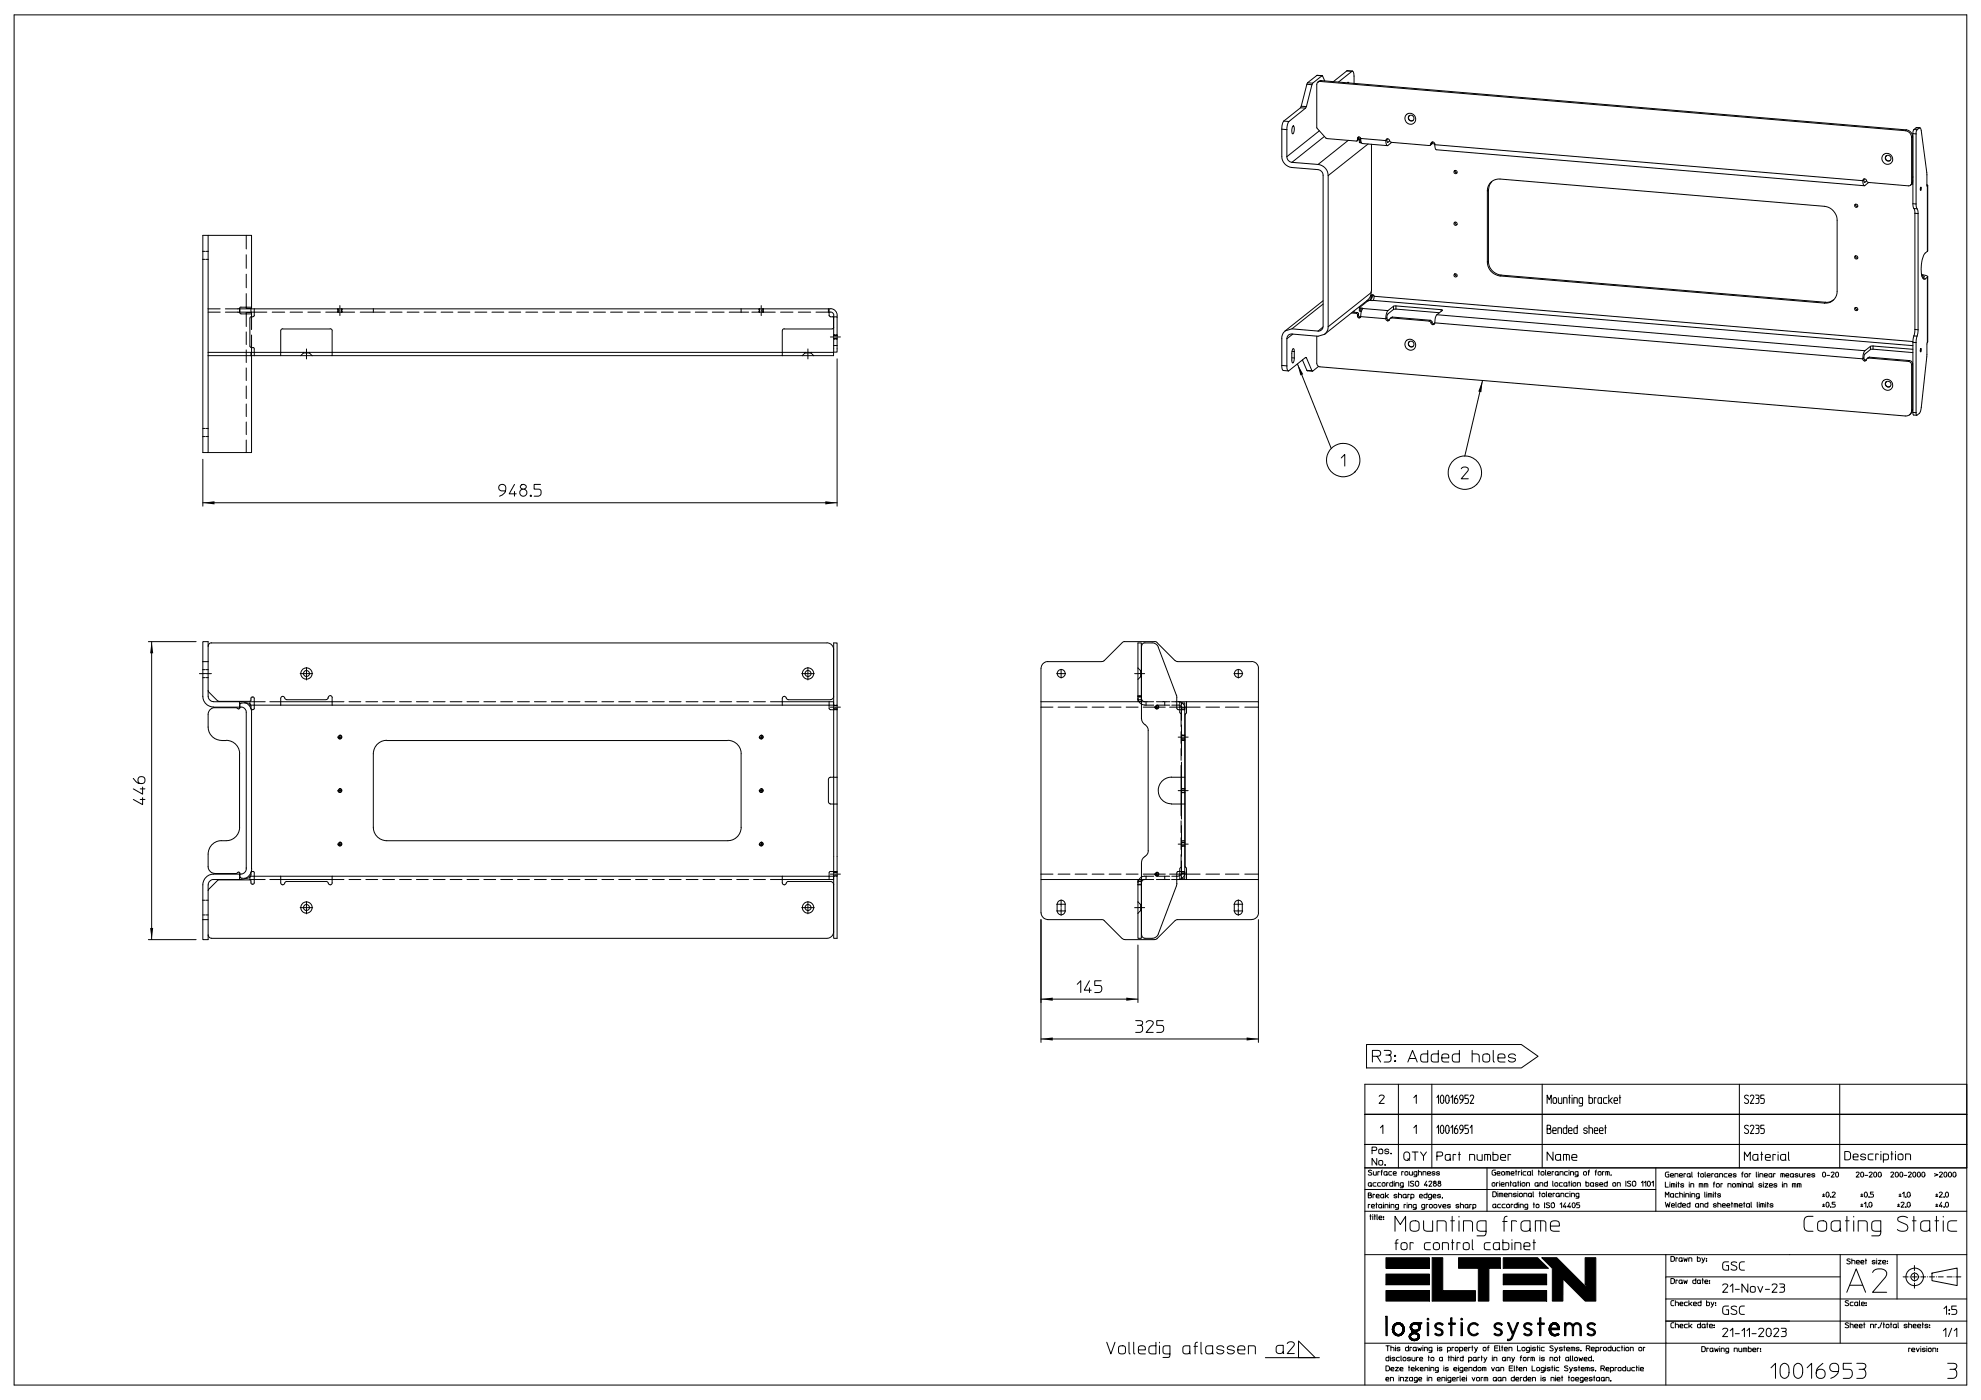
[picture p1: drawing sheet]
<svg xmlns="http://www.w3.org/2000/svg" width="594mm" height="420mm" viewBox="0 0 594 420" stroke-linecap="round" stroke-linejoin="round" font-family="sans-serif">
<g fill="none" stroke="#000" stroke-width=".3">
<path d="M4.2 4.5h585.5v411h-585.5zM384.4 38.8v8.1a3.4 3.4 0 0 0 3 3.4l7.8 .6a1.78 1.78 0 0 1 1.5 1.7v45.3a1.45 1.45 0 0 1-1.5 1.4M384.4 38.8l1.5 .1M385 36.3l-.6 1.3v1.2M385 36.3l1.5 .2M385.9 38.9v8.1M386.5 36.5l-.5 .9-.1 1.5M387.7 37.8a1.95 1.95 0 0 1-.1 2.4l-.3-1.3zM390 32.3l1.5 .1M390.2 31.9l-.2 .4-5 4M390.2 31.9l1.5 .1M391.5 32.4l-5 4.1"/>
<path d="M391.7 32l-.2 .4M391.9 25.3l-1.7 6.6M391.9 25.3l1.5 .1M392.1 24.8l1.5 .2M392.1 24.8l-.2 .5M393.4 25.4l-1.7 6.6M393.6 25l-.2 .4M394.9 22.6l1.6 .1M394.9 22.6l-2.8 2.2M394.9 22.6h.1M395.2 24.6l-.4 .7 .1 13.2 3 3.1 9 .6M395.6 39.2l-9.7 7.8"/>
<path d="M395.8 24.4l-.6 .2M395.8 24.4l175.5 14.8M396.1 24.2l-.9 .4M396.1 24.2l175.5 14.8M396.1 24.2l-.3 .2M396.5 22.7l.7 1.6M396.5 22.7l-2.9 2.3M403.9 21.3h1.7M403.9 21.3l1.5 .1M403.9 21.3l-4.1 3.2M404.1 24.9l.1-.2 .2 .2M404.4 24.9h.1"/>
<path d="M405.4 21.4l-4.1 3.2M405.6 21.3l.3 .8 .1 2.9M405.6 21.3l-.2 .1M422.6 34.7a.91 .91 0 0 0 0 1.2 .91 .91 0 0 0 1.2 .2M571.3 39.2a2.05 2.05 0 0 1 1.9 2.1M571.6 39a2.12 2.12 0 0 1 1.9 2M571.6 39l-.3 .2M573.9 38.9l-.3 1.2M573.9 38.9h.9M574.6 38.3h1.1M574.6 38.3l.9 .1M574.6 38.3l-.7 .6"/>
<path d="M574.8 38.9l-.3 1.3M575.7 38.3l-.9 .6M575.7 38.3l.4 .7 1.6 12.8 .2 4.1M385.9 47a1.69 1.69 0 0 0 1.5 1.7M387.4 48.7l7.8 .6M395.2 49.3a3.4 3.4 0 0 1 3.1 3.4M397.1 40.9l-9.7 7.8M398.3 52.7v45.3M404.3 42.1l-9.1 7.2M407 42l-.1 .2M407 41.5v.5M407.4 41.7l-.5 .5"/>
<path d="M407.4 41.2l-.4 .3M407.4 41.7l-.4 .3M407.4 41.2v.5M407.4 41.1v.1M407.4 41.1l.4 .1 .2 .3M407.4 41.1l-.4 .4M407.6 41.8v.9l.3 .1M407.6 41.8l.3 .1M407.9 41.9v.9M407.9 42.8h.3M407.9 41.9h.1M408 41.5l.1 1.1 .3 .5 7.6 .6"/>
<path d="M408 41.4l-.4 .4M408 41.5l7.5 .7M410.2 43.2l-11.9 9.5M411.2 43.3l-.1 44.5M415.5 42.2a.63 .63 0 0 1 .8-.5 .63 .63 0 0 1 .5 .7l.4 .3 11.7 .9M415.5 42.2l.2 1.3 .3 .2M415.9 41.9v.6l.3 .2M415.9 41.9l-.4 .3M415.9 41.7v.2M415.9 41.7h.1M416 42.6l.2 .1M416.7 42.2l-.5 .5"/>
<path d="M417.3 42.7l-1.3 1M429 43.2l-.1 .4M429.1 43a.6 .6 0 0 1 .7-.4 .6 .6 0 0 1 .4 .8M429.1 43l-.1 .2M429.3 43.1l.9 .1M429.4 43l-.5 .6M429.4 43l-.4 .2M429.4 42.8l-.3 .2M429.4 42.8v.2M429.5 42.6l-.1 .2M430.2 43.4l.2 1.3 .3 .2 128.3 10.8M430.2 43.4l128.4 10.8"/>
<path d="M436.3 51.2l.1 .5 .5 .1M446 57.3a3.5 3.5 0 0 1 3.8-3.6l97.3 8.2a4.3 4.3 0 0 1 3.8 4.2v21.3a3.5 3.5 0 0 1-3.8 3.5M446 57.3v21.3M446.3 57v21.3M446.3 57l-.3 .3M447.3 54.5l-.7 1-.3 1.5M558.6 54.2a.63 .63 0 0 1 .7-.5 .63 .63 0 0 1 .5 .8l.4 .2 12 1.1 .7-.3M558.6 54.2l.2 1.3 .2 .2M558.9 54l.1 .7h.2M558.9 54l-.3 .2M558.9 53.7v.3M558.9 53.7h.1"/>
<path d="M559 54.7h.2M559.7 54.2l-.5 .5M560.3 54.7l-1.3 1M565.6 46.8a.89 .89 0 0 0 0 1.1 .89 .89 0 0 0 1.2 .2M573.2 54.8l-.3 .7M573.2 41.3v13.5M573.3 55.2h.3M573.5 54.6l-.1 .4-.5 .5M573.5 53.1h.1M573.5 41l-.3 .3M573.5 54.6l-.3 .2M573.5 54.2h.1"/>
<path d="M573.5 41v13.6M573.6 40.1l.9 .1M573.6 40.1v21M574.5 40.2v21M575.9 56.2l.2 .5-.2 .4zM577.8 55.4h.1M577.8 55.4l.2 .3M577.8 55.9h.1M577.9 55.9v19.5M578 55.7l-.1 19.7M578 55.7l-.1 .2M62.4 70.6v35.1"/>
<path d="M436.3 66.7l.1 .4 .5 .2M446 78.6a4.2 4.2 0 0 0 3.8 4.2M446.3 78.3a4.2 4.2 0 0 0 3.8 4.2M446.3 78.3l-.3 .3M556.4 61.3l.1 .5 .5 .1M556.4 76.7l.1 .6 .5 .2M573.6 61.1l.3 1.5M573.6 61.1l.9 .1M573.9 62.6l.3 1.4M573.9 62.6h.9M574.2 64v34.8M574.2 64l.9 .1"/>
<path d="M574.5 61.2l.3 1.4M574.8 62.6l.3 1.5M575.1 64.1v34.8M577.9 75.4a5.3 5.3 0 0 0-1.8 4.7 4.5 4.5 0 0 0 .8 3.7l.4-.1M71.8 92.6v1M71.8 93.6h3.4M71.8 93.6v.2M71.8 92.7h4.4M71.9 93.7l.3 .4M71.9 92.7v.9M72.2 94.2h3.2M73.8 94.2v-.4h1.6v1.3"/>
<path d="M73.8 92.2v.4h1.6v-.4M74.9 95.5v8.4M75.2 92.7v.9h1M75.4 92.2v-21.6h-14.6v65.2h1.6v-30.1M75.4 92.2l-3.2-.1-.3 .4M75.8 95.1h-.7l-.1 .3M76.2 92.7h172.8M76.2 94.6l-.4 .4M76.2 92.7v2M84.2 99.3v6.4M84.8 98.6l-.6 .6M84.8 98.7h14.2"/>
<path d="M99 98.6l.6 .6M99.6 99.3v6.4M234.6 99.3v6.4M235.2 98.6l-.6 .6M235.2 98.7h14.4M248.4 93.6a1.13 1.13 0 0 1 1.6 1M248.6 92.7v2M248.6 94.6l.4 .4M249 95.1h.6M249 92.6a2.01 2.01 0 0 1 2 2M249.6 95l.4 .4M249.9 95.5v2.8"/>
<path d="M250 94.7v10.9h1v-10.5h-1M250 98.2l-.4 .4M251 94.7v.4M385.4 99.3l2-.6 7.8 .6M385.4 99.3l-.6 .6-.4 1.2v8.5M396.6 98.2l-1.4 1.1M396.7 90.2l-11.3 9.1M396.7 91.2l-9.3 7.5M398.3 98l-.3 1.3-.8 1M405.2 93.9l1.5 .1M405.5 93.6l1.5 .2M406 93.3v.4"/>
<path d="M406.7 94l.3 .4M407 93.8l.4 .4M407 93.8l-.3 .2M407 94.9l.4 .4M407 94.4v.5M407.4 94.7l.3 .4M407.4 94.2v.5M407.4 94.7l-.4 .2M407.4 94.2l-.4 .2M407.4 95.3h.2M407.6 92.3l.3 .1M407.6 92.3v1l.3 .1"/>
<path d="M407.7 95.1h.3M407.7 95.1l-.3 .2M407.9 92.4v1M407.9 92.4h.5M407.9 93.4h.3M407.9 95.1l-.3 .2M408 95l-.4 .3M408 95l7.5 .6M408.4 92.4l.2 .2M408.4 92.4v.6M408.6 92.6l-.5 1.3-.1 1.1M408.6 92.6l7.6 .6"/>
<path d="M409.8 90.3h.3M410.1 90.3h.1M410.7 90.1h1M410.7 90.1l-.4 .1-2.7 2.1M410.7 90.1h.1M411.1 88.8l.1-.3h.5l.3 .4M411.1 89.4l-.4 .7M411.1 88.8v.6M411.1 87.8l-.3 1.3-.7 .9-12.9 10.3M411.1 87.8l-12.8 10.2M411.4 89.1l-.2 .6-.5 .4M411.4 88.6v.5"/>
<path d="M411.4 88.6l-.3 .2M411.4 89.1l-.3 .3M411.4 88.5v.1M411.7 90.1l161.9 13.6M411.9 88.6l-.5 .4M412 88.9l-.3 1.2M412 88.9l161.6 13.6M415.5 95.6l.1 .3 .5 .4M415.9 95.4v.3l.5 .3M415.9 95.4l-.4 .2M416.2 93.2l-.5 .9-.2 1.5M416.4 96l-.3 .3"/>
<path d="M416.4 96h.2M416.9 95.5l-.4 .6-.4 .2M417.2 95.4l-.3 .1M417.2 95.4l11.3 .9M417.5 95.1l-.6 .4M417.5 95.1l-.3 .3M417.5 95.1l11.3 1M417.8 92.8l-1.7 1.4-.2 1.2M417.8 91.9l-1.6 1.3M417.8 91.9v.9M418.6 92.7l-.8 .1M418.6 91.8l-.8 .1"/>
<path d="M418.6 91.8v.9M418.6 91.8l13.5 1.1M418.6 92.7l13 1.1M428.5 96.3l.6 .6M428.8 96.1l.6 .5M428.8 96.1l-.3 .2M429.1 96.9l.5 .5M429.4 96.6l.2 .4 .4 .1M429.4 96.6l-.3 .3M430 97.1l-.4 .3M430 97.1h.1M430.2 96.9l-.2 .4-.4 .1"/>
<path d="M430.2 96.9l128.4 10.8M430.8 94.4l-.4 .9-.2 1.6M430.8 94.4l128.4 10.8M432.1 92.9l.4 .2-1.7 1.3M432.1 92.9v.5M436.3 82.1l.1 .5 .5 .2M449.8 82.8l97.3 8.1M450.1 82.5l-.3 .3M450.1 82.5l97.3 8.2M547.4 90.7l-.3 .2M549.8 89.9l-1 .6-1.4 .2M556.4 92.2l.1 .6 .5 .1"/>
<path d="M574.2 98.8l-.3 2M574.2 98.8l.9 .1M575.1 98.9l-.3 1.9M576.2 82.2l.4 .3M576.3 82.7h.1M576.3 82.7l.7 .3-.4 .4M576.3 82.7v.1M576.6 82.5l1.4 .5M576.6 82.5l-.3 .2M576.7 83.6l.6 .1M577.9 83.2l-.6 .5M577.9 83.2v19.5"/>
<path d="M578 83l-.1 19.7M578 83l-.1 .2M62.4 105.7h187.5v1h-187.5M75 103.8l.4 .4M75.4 104.3h.6l.2 .4M75.4 104.3v1.4M75.4 106.7v29.1h-13M76.2 104.7v1M91 105.7v.2M92.8 105.7v.2M241.4 105.7v.2M243.2 105.7v.2"/>
<path d="M250 100.6h.1M251 107.7v44.2M384.4 109.6l.3 1.5 1.6 .2M384.4 109.6l1.5 .2M385.9 109.8l.1 1 .3 .5M385.9 101.6v8.2M387.3 107.3l.8 .1M387.4 105.4l.7 .1M387.6 100.2l-1.7 1.4M388.1 105.5l-.1-.7-.3-.2-.4 1.2v2.5l.3 .6a1.17 1.17 0 0 0 .5-1.5M388.1 105.5v1.9M389 109.2l10.2 25.3"/>
<path d="M390.5 108l1.4 3.1M391.4 107.3h.3M391.7 107.3l1.7 3.9M391.7 107.3l-.2-.1-5.2 4.1M391.9 111.1l1.6 .3M391.9 111.1l1.5 .1M394.8 100.8v8.2a1.1 1.1 0 0 0 1 1l175.5 14.8 1.3-.4M395.4 109.9l-1.8 1.5-.2-.2M397.2 100.3l-2 .6-7.8-.7a1.35 1.35 0 0 0-1.5 1.4M422.6 102.5a.91 .91 0 0 0 0 1.2 .91 .91 0 0 0 1.2 .2M444.5 114.1l-5.3 22.8M558.6 107.7v.3l.5 .3"/>
<path d="M558.9 107.4v.3l.5 .3M558.9 107.4l-.3 .3M559.2 105.2l-.5 .9-.1 1.6M559.4 108l-.3 .3M559.6 108h-.2M559.9 107.5l-.3 .6-.5 .2M560.2 107.4l-.3 .1M560.2 107.4l12 1M560.6 107.2l-.7 .3M560.6 107.2l12 1M560.6 107.2l-.4 .2M560.8 104.9l-1.7 1.4-.2 1.1"/>
<path d="M560.8 103.9v1M560.8 103.9l-1.6 1.3M561.6 104.8l-.8 .1M561.6 103.8l-.8 .1M561.6 103.8l12 1M561.6 104.8l12 1M561.6 103.8v1M565.6 114.6a.89 .89 0 0 0 0 1.2 .89 .89 0 0 0 1.2 .1M572.2 108.4a1.02 1.02 0 0 1 1 1.1M572.6 108.2a1.1 1.1 0 0 1 .9 1M572.6 108.2l-.4 .2M573.2 109.5v13.5"/>
<path d="M573.5 109.2v13.6M573.5 109.2l-.3 .3M573.6 102.7v21M573.6 102.7l.9 .1M573.9 100.8l-.3 1.9M573.9 100.8h.9M574.5 102.8v21M574.8 100.8l-.3 2M575.9 104.6l.2 .5-.2 .5-.1-.4zM577.9 102.7l-.2 4.4-1.6 15.2-.5 1.6-.9 .7M60.8 137.8v14.1M402.2 137.4l1-1.1v3.5"/>
<path d="M573.2 123l-.1 .8-.5 .6M573.5 122.8l-.2 .8-.7 .8M573.5 122.8l-.3 .2M573.6 123.7l.1 .8 1 .1M573.6 123.7l.9 .1M574.5 123.8l.2 .8M60.8 150.8h190.2M151.6 147.3h-1.3a1.05 1.05 0 0 1-.3-1.9 1.05 1.05 0 0 1 1.7 .8v.6a2.09 2.09 0 0 1-1.9 2.1M154.3 145.3l-1.6 2.8h2.1M154.3 147.4v1.5M156.2 145.6a.86 .86 0 0 1 1.3-.2 .86 .86 0 0 1 0 1.3 .86 .86 0 0 1-1.3-.2l-.2-.3zM156.7 146.7a1.08 1.08 0 0 0-.7 1.7 1.08 1.08 0 0 0 1.8 0 1.08 1.08 0 0 0-.7-1.7"/>
<path d="M159 148.6h.3v.3h-.3zM159.2 148.7h.1M162.1 145.3h-1.9v1.4h1.3a1.1 1.1 0 0 1 .8 1.1 1.1 1.1 0 0 1-.8 1.1h-1.3M438.1 140.6a1.15 1.15 0 0 1 1.2-.5 1.15 1.15 0 0 1 1 .9l-2.2 2.6h2.2M44.5 192.5h14.3M45.5 192.5v89.4M60.8 198.5v-6h1.6v16.4a1.65 1.65 0 0 0 1.6 1.6h7.8a3.2 3.2 0 0 1 3.7 3.2M60.8 198.5v10.4a3.2 3.2 0 0 0 3.2 3.2h7.9M60.8 198.5h1.6M247.9 192.9l-184.5-.1a.96 .96 0 0 0-1 1M248 192.8a2.01 2.01 0 0 1 2 2.1M249.9 194.9v14"/>
<path d="M314.1 198.5h16.3M314.2 198.5a2.01 2.01 0 0 0-2 2M336.5 192.8l-5.4 5.4-.7 .3M337.2 192.5h9M337.3 192.5l-.8 .2M342.3 193.9v21.7a2.02 2.02 0 0 0 1 1.8M343.3 192.9h2.1M343.3 192.8a.96 .96 0 0 0-1 1M345.5 192.8a2.04 2.04 0 0 1 1.8 1.4M346.3 192.5l.7 .2M346.9 192.8l5.5 5.4M347.3 194.2l5.6 15.1"/>
<path d="M352.4 198.2l.7 .3M353.1 198.5h22.2M375.4 198.5a2.01 2.01 0 0 1 2 2M62.4 207.2l2.9 3.1M65.3 210.3l.3 .1M65.6 210.4h9.2M71.9 212.1a1.61 1.61 0 0 1 1.9 2v46.2a1.65 1.65 0 0 1-1.6 1.9h-8.2a3.2 3.2 0 0 0-3.2 3.2v10.5M71.9 212.1v.3l-.4 .3-.5-.4h-6.6a2.01 2.01 0 0 0-2 2v3.8a4 4 0 0 0 4 4M73.8 210.9h.4M75.2 210l.2-.9 .8 .2v3.3l-.1 .2-.8-.1-.1-1.2-.6-.6h-.3M75.2 210l-.3 .4M75.4 213.7v47"/>
<path d="M76.2 210.5h-1.3v1h175v-1h-15.3M84.2 210.5h15.4M86 209.9l-.6-.5a.6 .6 0 0 0-.7-.5 .6 .6 0 0 0-.5 .6v2M98.4 209.4l-.6 .5h-11.9M98.4 209.2v.2M98.4 209.2a.6 .6 0 0 1 .7-.5 .6 .6 0 0 1 .5 .6v2.2M248.6 211.5v1M248.6 212.5l.3 .4h1.1M249 209.9h-12.6l-.6-.5a.6 .6 0 0 0-.7-.5 .6 .6 0 0 0-.5 .6v2M250 212.9v-20h1v88.6h-1v-20h-1M250 212.9v20.3h-1.3l-.3 .6v6.8M250 208.9a.96 .96 0 0 1-1 1"/>
<path d="M312.1 200.5v63.4h29.4M312.1 210.5h29.4M341.2 209.9h1M341.2 209.5a1.94 1.94 0 0 0 1.1 1.8M342 203h.2M342 201.2h.2M342.2 201.2v-8.3h-1v17.5h.3M342.2 203v7.4M342.2 201.2v1.8M342.3 209.5v.3M343.2 210.5h.8M343.2 211.5h.4"/>
<path d="M343.3 217.4a1.9 1.9 0 0 1 1 1.7v36.1a1.89 1.89 0 0 1-1 1.7M346.9 211.5a.6 .6 0 0 1 .6 .6 .6 .6 0 0 1-.6 .6 .6 .6 0 0 1-.6-.6M349.2 210.5h.4M352.5 210.5h3.3M352.8 209.3v3.2M352.8 211.5a1.04 1.04 0 0 1 1.5 1M352.9 212.5l.3 .4h2M353.3 210.5a2.01 2.01 0 0 1 2 2M353.8 212.1h.4M353.8 210.5v.1M353.8 211.6v1.3M353.8 213.7l.2 .3"/>
<path d="M354 214l.2 .4M354.3 212.3v.6M354.3 210.9h.9v2M355.2 212.1h.6v1.7l-.4 .6M355.2 212.9v28.3M355.4 214.4v45.5M355.8 210.5h21.5v63.4M355.8 210.5v1.6M377.3 200.5v10M40 233.5a2.31 2.31 0 0 0 3.2 1.3 1.07 1.07 0 0 0-.1-1.6 1.07 1.07 0 0 0-1.6 .4 1.07 1.07 0 0 0 .7 1.5M42.1 239.8h1.4M42.1 236.7h1.4"/>
<path d="M42.8 239.3v2.1l-2.8-1.6M42.8 236.1v2.1l-2.8-1.5M66.4 222.2h1.4M67.8 222.1a4 4 0 0 1 4.1 4M71.8 226.1v22.1M101.9 220.5a.6 .6 0 0 1 .6 .6 .6 .6 0 0 1-.6 .6 .6 .6 0 0 1-.6-.6M101.9 236.6a.6 .6 0 0 1 .6 .6 .6 .6 0 0 1-.6 .6 .6 .6 0 0 1-.6-.6M111.9 226.1v22.1a4 4 0 0 0 4.1 4h102.2a4 4 0 0 0 4-4M116 222.1a4 4 0 0 0-4.1 4M116 222.2h102.2M218.2 222.1a4 4 0 0 1 4 4M222.2 226.1v22.1"/>
<path d="M228.2 236.6a.6 .6 0 0 1 .6 .6 .6 .6 0 0 1-.6 .6 .6 .6 0 0 1-.6-.6M228.2 220.5a.6 .6 0 0 1 .6 .6 .6 .6 0 0 1-.6 .6 .6 .6 0 0 1-.6-.6M250 233.2v28.3M354.2 233.2v8M354.3 233.2v8M354.3 221.7v.5M355.2 233.2l-3.9-.1a4 4 0 0 0-4 4.1 4 4 0 0 0 4 4M66.4 252.2a4 4 0 0 0-4 4v3.8a2.01 2.01 0 0 0 2 2M71.9 248.2a4.3 4.3 0 0 1-5.5 4M101.9 252.6a.6 .6 0 0 1 .6 .6 .6 .6 0 0 1-.6 .6 .6 .6 0 0 1-.6-.6M228.2 252.6a.6 .6 0 0 1 .6 .6 .6 .6 0 0 1-.6 .6 .6 .6 0 0 1-.6-.6M248.4 240.6l.6 .6"/>
<path d="M249 241.2h1M343.3 256.9a1.89 1.89 0 0 0-1 1.8v21.8M351.3 241.2h3.9M354.2 259.9l-.2 .4M354.3 252.2v.5M355.2 241.2v22.3h-.9M355.4 259.9l.4 .8v3.2M60.8 275.9v6h1.6v-1.4M60.8 275.9h1.6M62.5 266.8l-.1 .3M64.4 262.1h6.4M65.3 264.1l-2.8 2.8"/>
<path d="M70.8 262l.7-.4 .4 .4M71.9 262.1v.1M72.2 263.9h-8.2a1.62 1.62 0 0 0-1.6 1.5v15.1M73.8 263.5h.4M74.8 264h-9.5M74.9 263.9l.3 .4M75.2 264.4l.1 .7 .3 .1M75.5 260.6a3.2 3.2 0 0 1-3.3 3.2M75.6 261.4l-.4 .3v.7a.96 .96 0 0 1-.9 1M75.6 261.5h.2M75.6 265.3h.2M75.8 261.4l.4 .4v3.2l-.4 .2"/>
<path d="M76.2 263.9h-1.3v-1h175v1h-15.3M84.2 262.9v1.9a.6 .6 0 0 0 .5 .6 .6 .6 0 0 0 .7-.4M84.2 263.9h15.4M85.9 264.5h11.9M86 264.4l-.6 .5M97.8 264.4l.6 .5M99.6 262.9v2.2a.61 .61 0 0 1-.7 .3 .61 .61 0 0 1-.5-.4M234.6 262.9v1.9a.6 .6 0 0 0 .5 .6 .6 .6 0 0 0 .7-.4M236.3 264.5h12.7M236.4 264.4l-.6 .5M248.6 261.8v1.1M249 264.5a.96 .96 0 0 1 1 .9"/>
<path d="M249 261.4l-.4 .4M249.9 265.4v14.1M250 279.5a2.01 2.01 0 0 1-2 2M312.1 263.9v10M312.1 275.9v36.8M312.2 273.8a2.01 2.01 0 0 0 2 2.1h16.2M317 271.3v2M317 273.2a1.2 1.2 0 0 0 1.2 1.3 1.2 1.2 0 0 0 1.2-1.3M317 271.3a1.2 1.2 0 0 1 1.2-1.2 1.2 1.2 0 0 1 1.2 1.2M319.4 271.3v2M330.4 275.9l.7 .3 5.4 5.4M341.2 264.8v16.7h1v-8.3"/>
<path d="M341.3 264.5l-.1 .3M341.3 264.5h.9M341.5 264h-.3v.5M342 273.2h.2M342 271.4h.2M342.2 264v9.2M342.3 263.1l-.5 .4-.5 1M342.3 264.6v.2M343.2 263.9h.8M343.2 262.9h.4M346.9 261.6a.6 .6 0 0 1 .6 .6 .6 .6 0 0 1-.6 .6 .6 .6 0 0 1-.6-.6M349.2 263.9h.4"/>
<path d="M352.4 276.2l-5.5 5.4M352.5 263.9h24.8M352.7 265.8l-5.4 14.4M352.8 262.9l-.1 2.9M352.8 262.9h.5M352.8 261.8v1.1M353.3 261.5h1v.6M353.3 261.4l-.4 .4M353.8 262.2h.4M353.8 261.5v1.2M353.8 263.8v.1M354 260.3l-.2 .3"/>
<path d="M354.3 261.5h.9M354.3 261.8a.96 .96 0 0 1-1 1M355.2 262.2h.6M355.3 261.8a2.01 2.01 0 0 1-2 2M370.1 271.3v2M370.1 271.3a1.2 1.2 0 0 1 1.2-1.2 1.2 1.2 0 0 1 1.2 1.2M370.1 273.2a1.2 1.2 0 0 0 1.2 1.3 1.2 1.2 0 0 0 1.2-1.3M372.5 271.3v2M377.3 275.9v36.8M377.4 273.8a2.01 2.01 0 0 1-2 2.1h-22.3l-.7 .3M44.5 281.9h14.3M62.4 280.5a.96 .96 0 0 0 1 1h184.5"/>
<path d="M312.1 299.7h29.1M323 295.3l1.1-1.1v3.6M326.7 294.2l-1.6 2.9h2.1M326.7 296.4v1.4M330.2 294.2h-1.9v1.4h1.3a1.09 1.09 0 0 1 .8 1.1 1.09 1.09 0 0 1-.8 1.1h-1.3M336.5 281.6l.8 .3h8.9l.8-.3M341.2 283.5v17.3M342.3 280.5a.96 .96 0 0 0 1 1M343.3 281.5h2.1M347.3 280.2a2.04 2.04 0 0 1-1.8 1.3M312.1 311.7h65.2M340.5 306.2h1.3l.7 .3v.8l-.6 .3a1.11 1.11 0 0 1 .8 1.1 1.11 1.11 0 0 1-.9 1h-1.3"/>
<path d="M341.1 307.6h.8M343.7 306.7a1.15 1.15 0 0 1 1.2-.5 1.15 1.15 0 0 1 .9 .9l-2.1 2.6h2.1M348.8 306.2h-1.9v1.4h1.3a1.1 1.1 0 0 1 .7 1.1 1.1 1.1 0 0 1-.7 1h-1.3M409.8 313.4h46.4l5 3.5-5 3.5h-46.4zM411.5 316.9v1.7M412.9 316.9h-1.4v-1.8h1.7a.89 .89 0 0 1 .8 1 .89 .89 0 0 1-1.1 .8l1.1 1.7M415 315.1h1.3l.8 .3v.8l-.7 .3a1.09 1.09 0 0 1 .8 1.1 1.09 1.09 0 0 1-.9 1h-1.3M415.6 316.5h.8M418.2 318.2h.3v.2h-.3zM418.2 316.6h.3v.3h-.3zM418.3 318.4h.1M418.3 316.8h.1"/>
<path d="M422.1 318.6l1.4-3.5 1.5 3.5M422.6 317.6h1.9M428.1 315.1v3.5l-1.8-.2a1.78 1.78 0 0 1-.2-1.9l.7-.3h1.3M431.3 315.1v3.5h-1.4a.72 .72 0 0 1-.7-.7v-1a.72 .72 0 0 1 .7-.7h1.4M432.3 317.4h2.1a1.07 1.07 0 0 0-.8-1.2 1.07 1.07 0 0 0-1.3 .7v1a.72 .72 0 0 0 .8 .7h1.3M437.6 315.1v3.5l-1.8-.2a1.78 1.78 0 0 1-.2-1.9l.6-.3h1.4M441.4 316.2h1.3l.7 .3 .1 2.1M441.4 315.1v3.5M444.7 316.5a1.2 1.2 0 0 1 2 .4v1a1.1 1.1 0 0 1-1.1 .7 1.1 1.1 0 0 1-1-.7zM447.7 315.1v3l.2 .4 .2 .1M449.2 317.4h2.1a1.09 1.09 0 0 0-.9-1.2 1.09 1.09 0 0 0-1.2 .7v1a.72 .72 0 0 0 .7 .7h1.4M454.4 316.7a1.04 1.04 0 0 0-1.2-.6 1.04 1.04 0 0 0-.8 1l1.9 .6a1.07 1.07 0 0 1-.8 1 1.07 1.07 0 0 1-1.2-.6"/>
<path d="M409.3 334.3h180.4M413.5 328.9a.82 .82 0 0 1 .9-.4 .82 .82 0 0 1 .6 .7l-1.5 1.8h1.5M413.9 338.3l.8-.7v2.5M419.3 325.3v25.1M423.9 329.3l.8-.8v2.5M423.9 338.3l.8-.7v2.5M429.3 325.3v25.1M430.8 329.3l.5-.8v2.5M430.8 338.3l.5-.7v2.5M432.2 328.6l.3-.1a1.97 1.97 0 0 1 .1 2.5h-.2a1.84 1.84 0 0 1-.2-2.4zM432.2 337.6h.3a1.93 1.93 0 0 1 .1 2.4l-.2 .1a1.84 1.84 0 0 1-.2-2.5zM433.8 328.6l.2-.1a1.9 1.9 0 0 1 .2 2.5h-.2a1.84 1.84 0 0 1-.2-2.4z"/>
<path d="M433.8 337.6h.2a1.87 1.87 0 0 1 .2 2.4l-.2 .1a1.84 1.84 0 0 1-.2-2.5zM435 329.3l.6-.8v2.5M435 338.3l.6-.7v2.5M436.9 328.5a1.66 1.66 0 0 0-.4 2.5 .68 .68 0 0 0 .7-.8 .68 .68 0 0 0-1-.5l-.1 .5M436.9 337.6a1.67 1.67 0 0 0-.4 2.5 .73 .73 0 0 0 .7-.8 .73 .73 0 0 0-.8-.7l-.3 .6M438.7 329.9h-.6a.66 .66 0 0 1-.4-.9 .66 .66 0 0 1 .9-.3 1.81 1.81 0 0 1-.8 2.3M438.7 338.9h-.6a.65 .65 0 0 1-.4-.9 .65 .65 0 0 1 .9-.2 1.84 1.84 0 0 1-.8 2.3M440.2 328.5h-1v1h.7a.89 .89 0 0 1 0 1.5h-.7M440.2 337.6h-1v1h.7a.89 .89 0 0 1 0 1.5h-.7M440.8 328.9a.55 .55 0 0 1 .8-.3 .55 .55 0 0 1 .2 .8l-1 1.6h1.1M440.8 338.3l.6-.7v2.5M462.4 325.3v25.1"/>
<path d="M463.9 331v-2.5l.6 1.4 .6-1.4v2.5M463.9 338.7h.7a.78 .78 0 0 1 .1 1.4h-.8v-2.5h.7l.3 .2v.7l-.3 .2M465.6 339.2h1v-.4a.51 .51 0 0 0-.5-.5 .51 .51 0 0 0-.5 .5l.1 1.2 .9 .1M465.8 329.4h.8l.1 1.1a.53 .53 0 0 1-.5 .5 .53 .53 0 0 1-.5-.5zM467.3 329.3v1.5l.3 .2h.7v-1.7M468.8 331v-1.7l1 .2 .1 1.5M469.8 337.6v2.5l-.9-.1-.1-1.4 .1-.2 .9-.1M470.3 339.2h1.1v-.4a.53 .53 0 0 0-.5-.5 .53 .53 0 0 0-.6 .5l.2 1.2 .9 .1M470.4 329.3h.5M470.6 328.5v2.5M471.4 328.5v.2M471.4 329.3v1.7"/>
<path d="M471.9 331v-1.7l1 .2v1.5M472.9 337.6v2.5l-.9-.1v-1.6l.9-.1M474.5 331l-.9-.1v-1.5l.9-.1v2l-.2 .5h-.8M475.9 338.7a.51 .51 0 0 0-.7-.4 .51 .51 0 0 0-.2 .8l.8 .2a.51 .51 0 0 1-.2 .8 .51 .51 0 0 1-.7-.4M476.5 328.5v2.5h.8l.2-.5v-1l-.4-.2h-.6M476.5 338.3l.8 .1 .2 .2v1.5M476.5 337.6v2.5M478 339.2h1.1v-.4a.53 .53 0 0 0-.5-.5 .53 .53 0 0 0-.6 .5l.2 1.2 .9 .1M478.6 329.4l-.6-.1v1.7M479.6 339.2h1.1v-.4a.53 .53 0 0 0-.6-.5 .53 .53 0 0 0-.5 .5l.1 1.2 1 .1M480.2 330.6l-.2 .4-.8-.1v-1.4l1-.2 .1 1.7M481.2 338.3h.4"/>
<path d="M481.4 337.6v2.5M481.9 329.3l-.9 .1-.2 .4 .1 1.1 1 .1M482.4 328.5v2.5M482.7 330.1l.7 .9M483.4 329.3l-1 1.1M484 330.2h1v-.4a.51 .51 0 0 0-.5-.5 .51 .51 0 0 0-.5 .5l.1 1.1 .9 .1M485.5 329.3h.5M485.7 328.5v2.5M521.5 325.3v25.1M524.3 328.8a.58 .58 0 0 0-.9-.2 .58 .58 0 0 0-.1 .8l.7 .5a.67 .67 0 0 1 .1 1 .67 .67 0 0 1-1-.2M524.3 337.8a.59 .59 0 0 0-.9-.2 .59 .59 0 0 0-.1 .8l.7 .5a.66 .66 0 0 1 .1 1 .66 .66 0 0 1-1-.2M524.8 328.9a.55 .55 0 0 1 .8-.3 .55 .55 0 0 1 .2 .8l-1 1.6h1.1"/>
<path d="M524.8 337.9a.55 .55 0 0 1 .8-.3 .55 .55 0 0 1 .2 .8l-1 1.7h1.1M526.4 328.5h.6a.55 .55 0 0 1 .4 .5 .55 .55 0 0 1-.3 .5 .94 .94 0 0 1-.1 1.5h-.6M526.4 337.6h.6a.55 .55 0 0 1 .4 .4 .55 .55 0 0 1-.3 .6 .94 .94 0 0 1-.1 1.5h-.6M526.7 329.5h.4M526.7 338.6h.4M529 328.5h-1v1h.6a.89 .89 0 0 1 0 1.5h-.6M529 337.6h-1v1h.6a.89 .89 0 0 1 0 1.5h-.6M551.6 325.3v25.1M589.7 334.3v16.1h-180.4M589.7 334.3h-180.4h180.4M589.7 325.3h-180.4v90.2M409.3 356.9h87.2"/>
<path d="M409.3 343.3h180.4M410.3 358.5h.6a.41 .41 0 0 1 .4 .4 .41 .41 0 0 1-.3 .5h-.7v-1.5l.8 .1-.2 .5M411.2 355.6l-.4 .3-.4-.1v-.9l.8-.1 .1 1.1M411.3 351.2a.46 .46 0 0 0-.6-.2 .46 .46 0 0 0-.2 .6l.6 .2a.4 .4 0 0 1 .2 .6 .4 .4 0 0 1-.6 .1l-.4-.1M411.4 345.1h1a.51 .51 0 0 0 .4-.5 .51 .51 0 0 0-.4-.5h-1v2M411.8 351.5v.9l.3 .1h.6v-1M412.2 358.4l-.5-.1v1.1M412.6 354.8h-.7l-.2 .3v.6l.9 .2M412.6 358.8h1a.47 .47 0 0 0-.4-.5 .47 .47 0 0 0-.6 .3l.1 .7 .9 .1M412.8 347.5v2.1l-1.4-2.1v2.1M413.5 344.9a.69 .69 0 0 1 1.1 .2v.6a.65 .65 0 0 1-.6 .4 .65 .65 0 0 1-.6-.4zM413.5 348.4a.7 .7 0 0 1 1.1 .1v.6a.63 .63 0 0 1-.6 .5 .63 .63 0 0 1-.6-.5z"/>
<path d="M413.6 351.6l-.5-.1v1M413.9 354.8h-.7l-.1 .3 .1 .7 .7 .1M414.1 351.6h.4M414.5 351l-.3 .3v1.2M414.9 359.1l-.2 .2h-.5l-.2-.7 .3-.3h.6l.1 1.1M415.2 349.4l.2 .2zM415.3 349.5h.1M415.4 357.9v1.5M415.7 358.8l.6 .6M415.9 352.3l-.4 .2-.5-.1v-.8l.9-.1 .1 1M416.2 354.9l-.4-.1v1.1M416.3 358.3l-.9 .7"/>
<path d="M416.4 345a.55 .55 0 0 0-.7-.4 .55 .55 0 0 0-.3 .7l1 .3a.61 .61 0 0 1-.5 .6 .61 .61 0 0 1-.7-.4M417 346l.2 .1zM417.1 346.1h.1M417.3 351.5h-.7l-.2 .3 .1 .7h.8M417.6 354.3v1.6l-.8-.1-.1-.9 .9-.1M417.8 352h.9a.47 .47 0 0 0-.4-.5 .47 .47 0 0 0-.5 .3l.1 .7h.8M418.1 354.3v.1M418.1 354.8v1.1M418.5 355.9v-1.1l.9 .1v1M418.9 358.5a.47 .47 0 0 0-.5-.2 .47 .47 0 0 0-.4 .4l.9 .3a.46 .46 0 0 1-.4 .4 .46 .46 0 0 1-.5-.3M419.3 358.3l.9 .2v.9M419.3 357.9v1.5"/>
<path d="M420.8 355.9l-.9-.2 .1-.8 .8-.1v1.2l-.1 .3h-.8M420.8 351.6l-.5-.1v1M421.1 345.9a.92 .92 0 0 1 .9-.3 .92 .92 0 0 1 .7 .7v1a.89 .89 0 0 1-.9 .8 .89 .89 0 0 1-.9-.8zM421.3 351.6a.54 .54 0 0 1 .9 .2v.5a.51 .51 0 0 1-.5 .3 .51 .51 0 0 1-.4-.3zM421.6 359.1l-.3 .3-.5-.1v-.9l.8-.1 .1 1.1M422.2 347.6l.5 .5M422.4 354.3v1.6M422.6 351.5v.8l.3 .2h.6v-1M422.6 358.4l-.5-.1v1.1M423.1 359.4l.8-.2v-.8l-.8-.1v1.5M423.4 345.6h.9v2.5M423.9 354.5l-.1-.1a.44 .44 0 0 0-.6-.1 .44 .44 0 0 0-.1 .6l.6 .3a.4 .4 0 0 1 .2 .5 .4 .4 0 0 1-.6 .2l-.4-.2"/>
<path d="M424.3 345.6h.9M424.6 354.5a.51 .51 0 0 1 .5-.1 .51 .51 0 0 1 .3 .4v.6a.51 .51 0 0 1-.5 .5 .51 .51 0 0 1-.5-.5zM424.9 352.5l-.9-.1 .1-.8 .8-.1v1.2l-.2 .3h-.7M425.3 351.5l.9 .1v.9M425.3 351v1.5M425.6 358.8h.9a.45 .45 0 0 0-.3-.5 .45 .45 0 0 0-.6 .3l.1 .7 .8 .1M425.9 345.6l.9 1.2v1.3M426.7 352.5v-1l.8 .1 .1 .9M427.7 345.6l-.9 1.2M427.7 354.3l-.6 1.2h.9M427.7 355.3v.6M427.9 357.9v1.5l-.8-.1-.1-.8 .9-.2"/>
<path d="M428 352h.9a.47 .47 0 0 0-.3-.5 .47 .47 0 0 0-.6 .3l.1 .7h.8M428.4 354.6a.43 .43 0 0 1 .6-.3 .43 .43 0 0 1 .3 .6l-.9 1h.9M429.2 359.4l-.8-.2-.1-.6 .2-.2 .7-.1v1.2l-.2 .3h-.7M429.7 358.8h.9a.45 .45 0 0 0-.4-.5 .45 .45 0 0 0-.5 .3l.1 .7 .8 .1M430.2 354.9a.47 .47 0 0 0-.3 .8 .47 .47 0 0 0 .7 0 .47 .47 0 0 0-.3-.8M430.3 351.7a.46 .46 0 0 0-.5-.2 .46 .46 0 0 0-.4 .4l.8 .2a.47 .47 0 0 1-.3 .5 .47 .47 0 0 1-.5-.3M430.8 346.8h1.2a.62 .62 0 0 0 .6-.6 .62 .62 0 0 0-.6-.6h-1.2v2.5M431.5 354.9a.47 .47 0 0 0-.3 .8 .47 .47 0 0 0 .8 0 .47 .47 0 0 0-.3-.8M431.6 351.7a.4 .4 0 0 0-.5-.3 .4 .4 0 0 0-.3 .5l.7 .2a.31 .31 0 0 1 0 .4 .31 .31 0 0 1-.4 0l-.4-.2M431.9 358.5a.42 .42 0 0 0-.5-.2 .42 .42 0 0 0-.3 .5l.8 .2a.47 .47 0 0 1-.4 .4 .47 .47 0 0 1-.5-.3M432.5 359.3l-.1 .2M434.8 347.6l-.5 .5a.69 .69 0 0 1-.9-.5l.1-1.1 1.3-.2 .2 1.8"/>
<path d="M436.5 346.4l-.8-.1v1.8M437.3 346.3h.6M437.6 345.6v2.5M440.7 348.1v-1.8l1.4 .2 .1 1.6M442.9 346.3l.1 1.5 .5 .3h.9v-1.8M445.2 348.1v-1.8l1.6 .1 .1 1.7M445.9 350.4v13M446.1 346.3v1.8M447.6 357.5l.7 .1 .3 .2-.1 1.1-.9 .1zM447.7 345.6v2.5l1.3-.1 .2-.4-.2-1.2-1.3-.1M448.4 351h-.6l-.4 .5 .1 .9 .9 .1v-.8h-.3M448.9 352h.9a.47 .47 0 0 0-.4-.5 .47 .47 0 0 0-.5 .3l.1 .7h.8"/>
<path d="M449.1 357.5v.1M449.1 358v1M449.2 354.9l-.5-.1v1.1M449.5 359v-1h1l.1 1M449.7 354.3v.1M449.7 354.8v1.1M449.9 347.2h1.5a.79 .79 0 0 0-.5-.9 .79 .79 0 0 0-1 .5l.2 1.2 1.3 .1M450.1 358v1M450.1 355.3h.9a.47 .47 0 0 0-.3-.5 .47 .47 0 0 0-.6 .3v.6l.9 .2M450.4 351.6h.7v.8a.51 .51 0 0 1-.8-.1zM451.1 358.5h.9a.48 .48 0 0 0-.4-.5 .48 .48 0 0 0-.5 .3l.1 .6 .8 .1M451.5 355.9v-1.1l.8 .1 .1 1"/>
<path d="M451.6 352.5v-1h.9l.1 1M452.1 351.5v1M452.4 359v-1l.9 .1v.9M452.8 354.8h.4M453 354.3v1.6M453 346.4l-.8-.1v1.8M453.1 352h.9a.45 .45 0 0 0-.4-.5 .45 .45 0 0 0-.5 .3l.1 .7h.8M454.4 351.5h.4M454.6 355.6l-.2 .2h-.6l-.2-.7 1-.3v1.1M454.6 351v1.5M454.7 358.2a.4 .4 0 0 0-.5-.3 .4 .4 0 0 0-.3 .5l.7 .2a.44 .44 0 0 1-.3 .4 .44 .44 0 0 1-.5-.2M455.1 354.8h.4"/>
<path d="M455.1 357.5v.1M455.1 358v1M455.2 354.3v1.6M455.7 358.1h.8v.6a.48 .48 0 0 1-.5 .4 .48 .48 0 0 1-.4-.4zM455.8 351.6l-.5-.1v1M455.9 354.3v.1M455.9 354.8v1.1M456.2 351v.1M456.2 351.5v1M456.9 359v-1l.9 .1v.9M457.6 351.5h-.8l-.1 .3 .1 .7h.8M457.7 355.9v-1.1l.9 .1v1"/>
<path d="M458.9 352.3l-.3 .2-.5-.1v-.8l.8-.1 .1 1M459.2 358.8l-.3 .2-.5-.1v-.8l.8-.1v1M459.5 351l.1 1.5M459.7 357.5l.2 1.5M461.2 355.6l-.4 .3-.5-.1v-.9l.9-.1 .1 1.1M461.3 351.5h.3M461.4 351v1.5M461.5 358h.4M461.7 357.5v1.5M461.7 355.9v-1.1l.9 .1v1M462.2 351.6h.7l.1 .7a.51 .51 0 0 1-.5 .3 .51 .51 0 0 1-.4-.3zM462.4 358.1a.51 .51 0 0 1 .8 .2v.4a.46 .46 0 0 1-.4 .4 .46 .46 0 0 1-.4-.4z"/>
<path d="M463.4 351l.2 1.5M463.7 357.5l.1 1.5M464 354.3v1.6l-.8-.1-.1-.9 .9-.1M464 352h.9a.45 .45 0 0 0-.3-.5 .45 .45 0 0 0-.6 .3l.1 .7h.8M464.3 358.5h.9a.48 .48 0 0 0-.3-.5 .48 .48 0 0 0-.6 .3l.1 .6 .8 .1M465.6 354.3l.2 1.6M465.7 345.6v2.5l-1.8-2.5v2.5M465.9 351.6l-.5-.1v1M466.1 358.1l-.4-.1v1M467.1 340.1v-1.8l1.1 .2v1.6M467.2 352.3l-.3 .2-.5-.1v-.8l.8-.1 .1 1M467.5 358.8l-.4 .2-.4-.1v-.8l.8-.1 .1 1"/>
<path d="M467.7 352.5v-1l.9 .1 .1 .9M467.9 347.6l-.5 .5-.9-.2v-1.4l1.4-.2 .2 1.8M468 359v-1l.9 .1v.9M468.5 354.8h-.8l-.1 .3 .1 .7 .8 .1M468.8 348.1v-1.8l1.7 .2 .1 1.6M469.7 346.3v1.8M469.8 355.6l-.3 .3-.5-.1v-.9l.8-.1 .1 1.1M470 351.5h-.7l-.2 .3 .1 .7h.8M470.3 358h-.8l-.1 .3 .1 .6 .8 .1M470.4 354.8h.3M470.5 351v.1M470.5 351.5v1"/>
<path d="M470.5 354.3v1.6M470.7 357.5v.1M470.7 358v1M470.9 352.5v-1l.9 .1v.9M471.2 359v-1l.9 .1v.9M471.2 354.3v.1M471.2 354.8v1.1M471.3 347.2h1.5a.79 .79 0 0 0-.6-.9 .79 .79 0 0 0-.9 .5l.2 1.2 1.3 .1M473 355.9v-1.1l.9 .1v1M473.2 352.5l-.9-.1 .1-.9h.8v1.2l-.2 .3h-.7M473.4 359l-.8-.1 .1-.9h.7v1.2l-.2 .3h-.7M474.9 351.6a.51 .51 0 0 1 .8 .2v.6a.55 .55 0 0 1-.9-.1z"/>
<path d="M475.5 354.3v1.6l.8-.1 .1-.9-.9-.1M476.2 351.6h.4M476.6 351l-.3 .3v1.2M477.8 355.6l-.4 .3-.4-.1v-.9l.8-.1 .1 1.1M478.3 351.6h.4M478.7 351l-.3 .3v1.2M479.2 355a.41 .41 0 0 0-.5-.3 .41 .41 0 0 0-.3 .6l.7 .1a.31 .31 0 0 1 0 .4 .31 .31 0 0 1-.4 .1l-.4-.3M479.3 351.6h.7l.1 .7a.51 .51 0 0 1-.5 .3 .51 .51 0 0 1-.4-.3zM479.7 355.3h.9a.47 .47 0 0 0-.4-.5 .47 .47 0 0 0-.5 .3l.1 .7 .8 .1M481 351.6l-.5-.1v1M481.5 352.5v-1h.9l.1 1M481.9 354.3v1.6l-.9-.2v-.8l.9-.1"/>
<path d="M482 351.5v1M483.1 352.4l-.1 .3M484.9 355.9v-1.1l.9 .1v1M487.5 354.3v1.6M488.9 354.5l-.1-.1a.49 .49 0 0 0-.5-.1 .49 .49 0 0 0-.3 .5l.8 .4a.37 .37 0 0 1 .2 .4 .37 .37 0 0 1-.4 .3l-.7-.2M489.6 354.5a.55 .55 0 0 1 .9 .3v.6a.53 .53 0 0 1-.5 .5 .53 .53 0 0 1-.6-.5zM492.2 354.8l.4-.5v1.6M493 354.8l.5-.5v1.6M494.1 354.5a.47 .47 0 0 1 .6-.1 .47 .47 0 0 1 .2 .5v.4a.47 .47 0 0 1-.5 .6 .47 .47 0 0 1-.4-.6zM495.3 354.8l.5-.5v1.6M496.5 350.4v13M499.4 354.6v1.5h.9"/>
<path d="M499.4 359.1v-1.5l.5 .9 .5-.9v1.5M500.4 351.6l-.8 .1-.2 .4 .1 .9 .9 .1v-.8h-.3M500.7 354.6v.1M500.7 355.1v1M500.9 352.6h.9a.48 .48 0 0 0-.4-.5 .48 .48 0 0 0-.5 .3l.1 .6 .8 .1M501.2 356.1v-1l1 .1v.9M501.7 355.1v1M501.8 358.9l-.4 .2-.5-.1v-.8l.9-.1 .1 1M502.2 353.1v-1l.9 .1v.9M502.7 354.6v.1M502.7 355.1v1M503.1 355.1h.4"/>
<path d="M503.2 358.1h-.7l-.2 .3 .1 .7h.8M503.3 354.6v1.5M503.6 352.6h.9a.46 .46 0 0 0-.4-.5 .46 .46 0 0 0-.5 .3l.1 .6 .8 .1M503.7 358.1l.8 .1 .1 .9M503.7 357.6v1.5M504.9 355.3a.44 .44 0 0 0-.6-.3 .44 .44 0 0 0-.3 .5l.8 .2a.45 .45 0 0 1-.3 .5 .45 .45 0 0 1-.6-.3M505 357.6v.1M505 358.1v1M505.4 352.2l-.5-.1v1M505.5 359.1v-1l.8 .1 .1 .9M506.5 354.6v.1M506.5 355.1v1"/>
<path d="M506.8 352.9l-.4 .2-.4-.1v-.8l.8-.1 .1 1M506.8 357.6v.1M506.8 358.1v1M507 356.1v-1l.8 .1 .1 .9M507.3 359.1v-1l.8 .1 .1 .9M507.3 351.6v1.3l.2 .2M509.1 352.1h.4M509.3 351.6v1.5M509.5 356.1v-1h1l.1 1M509.5 359.1l-.8-.1v-.8l.8-.1v1.2l-.1 .3h-.8M510 352.2a.55 .55 0 0 1 .9 .2v.4a.51 .51 0 0 1-.5 .3 .51 .51 0 0 1-.5-.3zM510 355.1v1"/>
<path d="M511 356.1v-1l1.1 .1v.9M511.2 357.6l.1 1.5M511.3 351.6v1.3l.2 .2M511.6 355.1v1M511.8 357.6v.1M511.8 358.1v1M511.9 352.6h.9a.48 .48 0 0 0-.4-.5 .48 .48 0 0 0-.5 .3v.6l.9 .1M512.2 359.1v-1l1.1 .1v.9M512.8 358.1v1M513.8 352.2l-.5-.1v1M513.8 355.2h.4M513.8 357.6v.1"/>
<path d="M513.8 358.1v1M514.2 354.6l-.3 .3v1.2M514.2 358.1h.4M514.3 357.6v1.5M514.7 355.2h.7l.1 .6a.48 .48 0 0 1-.4 .4 .48 .48 0 0 1-.5-.4zM515.1 352.9l-.2 .2h-.5l-.2-.8 .9-.2 .1 1M515.6 353.1v-1l.9 .1v.9M515.9 358.3a.4 .4 0 0 0-.5-.3 .4 .4 0 0 0-.3 .5l.7 .2a.31 .31 0 0 1 0 .4 .31 .31 0 0 1-.4 0l-.4-.2M516.5 355.2l-.5-.1v1M517.9 352.1h-.7l-.2 .3 .1 .6 .8 .1M518.1 356.1v-1l.9 .1v.9M518.3 352.6h.9a.46 .46 0 0 0-.3-.5 .46 .46 0 0 0-.6 .3l.1 .6 .8 .1"/>
<path d="M519.5 355.2a.51 .51 0 0 1 .9 .2v.4a.46 .46 0 0 1-.5 .4 .46 .46 0 0 1-.4-.4zM520.6 352.3a.42 .42 0 0 0-.5-.3 .42 .42 0 0 0-.3 .5l.7 .2a.44 .44 0 0 1-.3 .5 .44 .44 0 0 1-.5-.3M520.8 356.1v-1l1.1 .1v.9M521.4 355.1v1M522.2 352.2h.5M522.4 354.6v.1M522.4 355.1v1M522.7 351.6l-.3 .3v1.2M522.8 356.1v-1l.9 .1v.9M523.1 348.1v-2.5l.8 1.4 .9-1.4v2.5M523.2 352.2h.8l.1 .6a.51 .51 0 0 1-.5 .3 .51 .51 0 0 1-.5-.3zM525 352.2l-.5-.1v1"/>
<path d="M525 355.9l-.3 .2-.5-.1v-.8l.8-.1 .1 1M525.6 354.6l.1 1.5M526.6 351.6l.2 1.5M527.1 347.6l-.6 .5-.8-.2v-1.4l1.4-.2 .1 1.8M527.2 351.6v.1M527.2 352.1v1M527.7 353.1v-1l.9 .2v.8M528 346.3h.6M528.2 345.6v2.5M528.3 355.3a.44 .44 0 0 0-.5-.3 .44 .44 0 0 0-.4 .5l.8 .2a.45 .45 0 0 1-.3 .5 .45 .45 0 0 1-.5-.3M528.7 354.6v.1M528.7 355.1v1"/>
<path d="M529 352.6h.9a.48 .48 0 0 0-.3-.5 .48 .48 0 0 0-.6 .3l.1 .6 .8 .1M529.2 355.1h.9l-.9 1h.9M529.3 347.2h1.5a.77 .77 0 0 0-.5-.9 .77 .77 0 0 0-1 .5l.2 1.2 1.3 .1M530.5 355.6h1a.48 .48 0 0 0-.4-.5 .48 .48 0 0 0-.6 .3l.1 .7h.9M531.3 352.9l-.3 .2-.5-.1v-.8l.8-.1 .1 1M532.3 352.2l-.5-.1v1M532.4 346.4l-.8-.1v1.8M532.8 355.3a.47 .47 0 0 0-.5-.2 .47 .47 0 0 0-.4 .4l.9 .2a.45 .45 0 0 1-.4 .5 .45 .45 0 0 1-.5-.3M533.2 345.6v.1M533.2 346.3v1.8M534 353.1v-1h.9l.1 1M534.5 354.6v.1"/>
<path d="M534.5 355.1v1M534.5 352.1v1M534.9 356.1v-1l.9 .1v.9M535.4 347.6l-.6 .5-.8-.2v-1.4l1.4-.2 .2 1.8M535.5 352.6h.9a.46 .46 0 0 0-.4-.5 .46 .46 0 0 0-.5 .3l.1 .6 .8 .1M536.3 345.6v2.1l.2 .4M537.5 356.1v-1l1 .1v.9M537.7 352.9l-.3 .2-.5-.1v-.8l.8-.1 .1 1M538 355.1v1M539 356.1v-1l1 .2v.8M539.2 352.3a.44 .44 0 0 0-.5-.3 .44 .44 0 0 0-.4 .5l.8 .2a.46 .46 0 0 1-.4 .5 .46 .46 0 0 1-.5-.3M539.5 355.1v1"/>
<path d="M539.6 352.1v.9l.3 .1h.6v-1M541.4 352.2l-.5-.1v1M541.9 352.6h.9a.46 .46 0 0 0-.3-.5 .46 .46 0 0 0-.6 .3l.1 .6 .8 .1M544.2 352.3a.42 .42 0 0 0-.5-.3 .42 .42 0 0 0-.4 .5l.8 .2a.47 .47 0 0 1-.4 .4 .47 .47 0 0 1-.5-.2M546.5 358.9h.6M546.5 358.5h.6M546.7 351.7a.47 .47 0 0 1 .5 0 .47 .47 0 0 1 .2 .5v.3a.47 .47 0 0 1-.5 .6 .47 .47 0 0 1-.4-.6zM546.8 358.2v.6M547.7 357.8a.42 .42 0 0 1 .5-.1 .42 .42 0 0 1 .2 .5v.4a.46 .46 0 0 1-.4 .5 .46 .46 0 0 1-.5-.5zM547.8 352.6h.8M549 359.1h.1M549.1 351.8a.44 .44 0 0 1 .5-.2 .44 .44 0 0 1 .3 .6l-.8 .9h.8"/>
<path d="M549.4 357.9a.45 .45 0 0 1 .5-.3 .45 .45 0 0 1 .3 .6l-.8 .9h.9M550.6 351.7a.44 .44 0 0 1 .5 0 .44 .44 0 0 1 .2 .5v.3a.46 .46 0 0 1-.5 .6 .46 .46 0 0 1-.4-.6zM553.2 345.5h1.2l.4 .5 .1 1.2-.3 .6-1.4 .2zM555.7 347.1h1.4a.76 .76 0 0 0-.5-.9 .76 .76 0 0 0-.9 .5l.1 1.2 1.3 .1M556.6 351.8a.44 .44 0 0 1 .5-.2 .44 .44 0 0 1 .3 .6l-.8 .9h.9M558 358.9h.6M558 358.5h.6M558.1 351.7a.47 .47 0 0 1 .5 0 .47 .47 0 0 1 .2 .5v.3a.47 .47 0 0 1-.4 .6 .47 .47 0 0 1-.5-.6zM558.3 358.2v.6M559.2 357.8a.45 .45 0 0 1 .5-.1 .45 .45 0 0 1 .2 .5v.4a.47 .47 0 0 1-.4 .5 .47 .47 0 0 1-.5-.5zM559.3 352.6h.7M559.4 346.6a.68 .68 0 0 0-.9-.5 .68 .68 0 0 0-.4 .9l1.3 .3a.75 .75 0 0 1-.6 .7 .75 .75 0 0 1-.9-.4"/>
<path d="M560.5 359.1h.1M560.4 359.1h.1M560.5 351.8a.46 .46 0 0 1 .5-.2 .46 .46 0 0 1 .3 .6l-.8 .9h.9M561.7 346.2l-1.2 .1-.3 .4 .2 1.2 1.3 .1M561.7 357.6h-.9v.6h.6a.47 .47 0 0 1 .4 .5 .47 .47 0 0 1-.4 .4h-.6M562 351.7a.44 .44 0 0 1 .5 0 .44 .44 0 0 1 .2 .5v.3a.46 .46 0 0 1-.4 .6 .46 .46 0 0 1-.5-.6zM563.2 346.3l-.8-.1v1.8M563.3 351.8a.46 .46 0 0 1 .5-.1 .46 .46 0 0 1 .3 .5v.3a.47 .47 0 0 1-.5 .6 .47 .47 0 0 1-.4-.6zM564 345.5v.1M564 346.2v1.8M564.7 348l1.4-.1 .1-.4-.1-1.2-1.4-.1v2.5M566.9 351.8a.44 .44 0 0 1 .6-.2 .44 .44 0 0 1 .3 .6l-.9 .9h.9"/>
<path d="M567 346.2h.6M567.2 345.5v2.5M568.4 345.5v.1M568.4 346.2v1.8M568.4 351.8a.46 .46 0 0 1 .6-.1 .46 .46 0 0 1 .2 .5v.3a.47 .47 0 0 1-.5 .6 .47 .47 0 0 1-.4-.6zM569.2 346.4a.86 .86 0 0 1 1.4 .3v.8a.79 .79 0 0 1-.7 .5 .79 .79 0 0 1-.8-.5zM569.4 358.9h.6M569.4 358.5h.6M569.7 358.2v.6M569.8 351.8a.44 .44 0 0 1 .5-.1 .44 .44 0 0 1 .2 .5v.3a.45 .45 0 0 1-.4 .6 .45 .45 0 0 1-.4-.6zM570.5 358.1l.4-.5v1.5M571 352.6h.7"/>
<path d="M571.5 359.1h.1M571.4 348v-1.8l1.3 .1 .2 1.7M572.1 357.8a.43 .43 0 0 1 .5-.1 .43 .43 0 0 1 .2 .5v.4a.47 .47 0 0 1-.5 .5 .47 .47 0 0 1-.4-.5zM572.2 351.8a.44 .44 0 0 1 .6-.2 .44 .44 0 0 1 .2 .6l-.8 .9h.9M573.7 351.8a.44 .44 0 0 1 .5-.1 .44 .44 0 0 1 .3 .5v.3a.47 .47 0 0 1-.5 .6 .47 .47 0 0 1-.5-.6zM575.1 351.7a.44 .44 0 0 1 .5 0 .44 .44 0 0 1 .2 .5v.3a.46 .46 0 0 1-.4 .6 .46 .46 0 0 1-.5-.6zM576.4 351.7a.47 .47 0 0 1 .6 0 .47 .47 0 0 1 .2 .5v.3a.47 .47 0 0 1-.5 .6 .47 .47 0 0 1-.4-.6zM580 352.1l1.1 .3-1.1 .4M580.4 358.9h.6M580.4 358.5h.6M580.7 358.2v.6M581.5 357.9a.45 .45 0 0 1 .5-.3 .45 .45 0 0 1 .3 .6l-.8 .9h.9"/>
<path d="M581.5 351.8a.46 .46 0 0 1 .6-.2 .46 .46 0 0 1 .3 .6l-.9 .9h.9M583 359.1h.1M582.9 359.1h.1M583 351.8a.44 .44 0 0 1 .6-.1 .44 .44 0 0 1 .2 .5v.3a.46 .46 0 0 1-.5 .6 .46 .46 0 0 1-.4-.6zM583.5 357.8a.42 .42 0 0 1 .5-.1 .42 .42 0 0 1 .2 .5v.4a.47 .47 0 0 1-.4 .5 .47 .47 0 0 1-.5-.5zM584.4 351.7a.47 .47 0 0 1 .5 0 .47 .47 0 0 1 .3 .5v.3a.47 .47 0 0 1-.5 .6 .47 .47 0 0 1-.5-.6zM585.8 351.7a.45 .45 0 0 1 .5 0 .45 .45 0 0 1 .2 .5v.3a.47 .47 0 0 1-.5 .6 .47 .47 0 0 1-.4-.6zM589.7 343.3h-180.4h180.4M409.3 363.4h180.4M409.3 376.4h180.4M410.8 361.4l-.5-.1v1.1M410.8 364.8h.4"/>
<path d="M410.9 364.4v1.5M411.2 361.9h.9a.46 .46 0 0 0-.3-.6 .46 .46 0 0 0-.6 .3l.1 .7 .8 .1M411.6 364.4v.1M411.6 364.8v1.1M412 364.8h.4M412.2 364.4v1.5M412.6 361.3h.4M412.7 360.9v1.5M412.9 364.4l.1 1.5M413.5 365.4h.9a.45 .45 0 0 0-.4-.6 .45 .45 0 0 0-.5 .3l.1 .7 .8 .1M414.3 362.1l-.4 .3-.4-.1v-.9l.8-.1 .1 1.1M414.8 365.8h.1"/>
<path d="M414.8 365.1h.1M414.8 360.9h.1M414.8 361.3v1.1M415.3 362.4v-1.1l.8 .1 .1 1M415.6 377.3h13v3.2h-13zM416.6 360.9h.1M416.6 361.3v1.1M417.1 362.4v-1.1l.8 .1 .1 1M418.3 369.4v-4.5l1.6 2.5 1.6-2.5v4.5M418.3 372.9h.9M419.2 371.9l-.4 .1-.2 .4v2.5M419.3 362.4l-.8-.2v-.8l.8-.1v1.2l-.1 .3h-.8"/>
<path d="M420.3 372.9h1.4l.2 .5v.9a.99 .99 0 0 1-.9 .6 .99 .99 0 0 1-.9-.6v-.9zM421.5 361.4l-.5-.1v1.1M421.9 360.9h.1M421.9 361.3v1.1M422.4 362.4v-1.1l.9 .1v1M423.2 366.4l.6-.2a1.26 1.26 0 0 1 1.7 1v1.3a1.46 1.46 0 0 1-2.3 .7 2.4 2.4 0 0 1-.3-2.5zM423.8 372.9l-1-.1v2.1M424.6 362.4l-.8-.2-.1-.6 .2-.2 .7-.1v1.2l-.2 .3h-.7M426.9 366.2v2.3a.96 .96 0 0 0 1 .9h1.7v-3.2M427.2 362.4l-.9-.2 .2-.8 .7-.1v1.2l-.2 .3h-.7M428.1 361.4l-.5-.1v1.1M428.7 361.4h.7l.1 .7a.48 .48 0 0 1-.5 .3 .48 .48 0 0 1-.4-.3z"/>
<path d="M428.9 372.8l-1.4 .1-.4 .5 .2 1.4 1.6 .1M429.4 377.3h3.2v9.9h9.8v3.1h-13zM430 361.4h.7l.1 .7a.48 .48 0 0 1-.4 .3 .48 .48 0 0 1-.5-.3zM430 372.9h1.4l.2 .5v.9a.99 .99 0 0 1-.9 .6 .99 .99 0 0 1-.9-.6v-.9zM430.9 369.4v-3.2h2.1l.5 .4 .1 2.8M431.3 361.3l.4 1.1 .5-1.1M432.5 374.9v-2.1l1.6 .1 .2 .3v1.7M432.6 361.9h1a.48 .48 0 0 0-.4-.6 .48 .48 0 0 0-.6 .3l.2 .7 .8 .1M434.9 361.5a.47 .47 0 0 0-.5-.2 .47 .47 0 0 0-.4 .4l.9 .3a.46 .46 0 0 1-.4 .4 .46 .46 0 0 1-.5-.3M435 366.2h1.1M435.2 372.8h.8M435.4 364.9v4.5"/>
<path d="M435.5 371.9v3M437.3 377.3h12.6v3.2h-3.5v9.8h-3.1v-9.8h-6zM437.4 361.5a.41 .41 0 0 0-.5-.2 .41 .41 0 0 0-.2 .5l.7 .2a.44 .44 0 0 1-.3 .4 .44 .44 0 0 1-.5-.3M437.5 364.9v.2M437.5 366.2v3.2M437.8 372.9l-.9-.1v2.1M437.9 361.3l.9 .2v.9M437.9 360.9v1.5M438.8 369.4v-3.2h2.1l.5 .4 .1 2.8M439 372.9h1.3l.2 1.4a.96 .96 0 0 1-.9 .6 .96 .96 0 0 1-.9-.6zM440.2 362.1l-.4 .3-.5-.1v-.9l.9-.1v1.1M441.2 361.4l-.5-.1v1.1"/>
<path d="M441.5 371.9v2.6l.2 .4M441.6 362.4l.9-.2-.1-.8-.8-.1v1.5M445.6 369.4h-1.7a.96 .96 0 0 1-1-.9v-1.3a.96 .96 0 0 1 1-1h1.7v3.6l-.4 .8-2.3 .2M446.9 372.8l-1.4 .1-.4 .5 .2 1.4 1.6 .1M448.5 362.1l-.3 .2-.5-.1v-.8l.8-.1 .1 1M449.6 374.4a1.01 1.01 0 0 1-.9 .5 1.01 1.01 0 0 1-.9-.5l.1-1.4 .6-.2h1.1l.1 2.1M449.9 361.3h-.5l-.3 .3 .1 .7h.7M450.6 366.4h1.3M450.6 371.9v3l1.6-.1 .2-.5-.2-1.4-1.6-.1M450.7 377.3h10.3l3.3 3.2h-13.6zM451.3 361.3h-.6l-.3 .3 .1 .7h.8M451.8 361.4a.51 .51 0 0 1 .8 .2v.4a.51 .51 0 0 1-.4 .3 .51 .51 0 0 1-.5-.3z"/>
<path d="M451.9 364.9l-.6 .1-.3 .7v3.7M453.4 371.9v.2M453.4 372.8v2.1M453.6 361.4l-.5-.1v1M454.2 374.9v-2.1l1.6 .1 .2 .3v1.7M454.7 366.4l-.3-.2h-1.2v3.2M454.9 360.8v1.5l-.8-.1v-.8l.8-.1M455.4 360.8v.1M455.4 361.3v1M455.8 362.3v-1l.9 .1v.9M457 373.9h1.8a.93 .93 0 0 0-.7-1.1 .93 .93 0 0 0-1.1 .6l.2 1.4 1.6 .1M458.1 362.3l-.9-.1 .1-.8 .8-.1v1.2l-.2 .3h-.7"/>
<path d="M458.8 368.6a1.54 1.54 0 0 1-2.7 0v-1.6l.2-.4 .8-.4h1.7v3.1l.2 .1M459.7 372.8h.7M459.7 361.3h.4M459.9 360.8v1.5M460 371.9v3M460.4 369.4v-3.2l2.8 .1 .3 .5v2.6M460.6 361.4a.48 .48 0 0 1 .5-.2 .48 .48 0 0 1 .4 .4v.4a.47 .47 0 0 1-.5 .3 .47 .47 0 0 1-.4-.3zM462 366.2v3.2M462.3 377.3h4.5l9.9 9.9-1.4-2v-7.9h3.2v13h-3.2l-6.6-6.6-.1 6.6h-3.1v-9.8zM463.1 360.8v1.5M464.6 361l-.2-.1a.39 .39 0 0 0-.6-.1 .39 .39 0 0 0 0 .6l.6 .2a.4 .4 0 0 1 .2 .6 .4 .4 0 0 1-.6 .1l-.4-.2M464.9 367.8h2.7a1.38 1.38 0 0 0-1.1-1.6 1.38 1.38 0 0 0-1.6 1v1.3a.9 .9 0 0 0 1 .9h1.7"/>
<path d="M465.2 361a.52 .52 0 0 1 .5-.2 .52 .52 0 0 1 .4 .5v.6a.52 .52 0 0 1-.5 .4 .52 .52 0 0 1-.5-.4zM467.8 361.3l.4-.5v1.5M469.4 360.8l-.7 1.2h.9M469.4 361.7v.6M470.7 360.8l-.7 1.2h1M470.7 361.7v.6M471.5 361a.44 .44 0 0 1 .6-.1 .44 .44 0 0 1 .2 .5v.4a.46 .46 0 0 1-.4 .5 .46 .46 0 0 1-.5-.5zM473.6 360.8h-.8v.6h.5a.45 .45 0 0 1 .4 .5 .45 .45 0 0 1-.4 .4h-.5M499.4 360.7l.3 1.4 .4-1 .3 1 .3-1.4M499.5 376.4v13.3M501 376.9l.8 .1 .2 .2v.9l-.2 .3h-.8zM501.2 361.6h.9a.45 .45 0 0 0-.4-.5 .45 .45 0 0 0-.5 .3l.1 .7h.8"/>
<path d="M502.5 360.7l.2 1.4M503 377.5l-.5-.2v1.1M504 360.7v1.4h-.8v-.8l.8-.2M504.4 378.2l-.4 .2-.5-.1v-.8l.9-.2v1.1M504.5 361.6h.9a.47 .47 0 0 0-.4-.5 .47 .47 0 0 0-.5 .3v.6l.9 .1M504.9 377.3l.2 1.1 .3-.7 .3 .7 .2-1.1M506.4 378.4v-1.1l.8 .1 .1 1M506.7 360.7v1.4h-.7l-.1-.8 .8-.2M509 376.9v1.5l.7-.1 .1-.8-.8-.2M509.3 361.9l-.3 .2-.5-.1v-.8l.8-.1 .1 1M509.8 362.1v-1h.8l.1 1M510.3 377.3l.5 1.1 .4-1.1"/>
<path d="M510.8 378.4l-.5 .5M511.6 378.2l.2 .1zM511.6 377.6l.2 .1zM511.7 378.3h.1M511.7 377.6h.1M512.1 360.7v1.4h-.8l-.1-.8 .9-.2M514.6 361.3a.4 .4 0 0 0-.5-.3 .4 .4 0 0 0-.2 .5l.6 .2a.31 .31 0 0 1 0 .4 .31 .31 0 0 1-.4 0l-.3-.2M515.1 361.1l.8 .2 .1 .8M515.1 360.7v1.4M516.4 361.6h.9a.47 .47 0 0 0-.3-.5 .47 .47 0 0 0-.6 .3l.1 .6 .8 .1M517.8 361.6h.9a.45 .45 0 0 0-.3-.5 .45 .45 0 0 0-.6 .3l.1 .7h.8M518.3 378.5l-1.3 .1-.5 .7v1l.3 .6 1.5 .2v-1.4h-.6"/>
<path d="M519.1 361.1h.4M519.3 360.7v1.4M520 362.1v-1h.9l.1 1M520.5 361.1v1M520.7 378.8a1.03 1.03 0 0 0-1.6 .3l.3 .3 1.1 .5a.7 .7 0 0 1 .2 .9 .7 .7 0 0 1-1 .3l-.7-.4M521.5 361.6h.9a.47 .47 0 0 0-.4-.5 .47 .47 0 0 0-.5 .3l.1 .7h.8M522.8 361.1h.4M523 360.7v1.4M523.1 378.5l-1.1 .1-.5 .7 .2 1.4 .6 .4h.8M524.6 361.9l-.4 .2-.5-.1v-.8l.9-.1 .1 1M525.1 360.7v1.2l.2 .2M526.9 360.7l.1 1.4"/>
<path d="M527.5 360.7h.1M527.5 361.1v1M527.9 362.1v-1h1l.1 1M528.5 361.1v1M529.4 360.7h.1M529.4 361.1v1M529.9 361.1h.4M530 360.7v1.4M531.6 361.3a.42 .42 0 0 0-.5-.3 .42 .42 0 0 0-.3 .5l.8 .3a.47 .47 0 0 1-.4 .4 .47 .47 0 0 1-.5-.3M543.6 364.9h-1.4a1.26 1.26 0 0 0-1.3 1.3 3.2 3.2 0 0 0 .5 2.9l.8 .3h1.4M545.3 366.4l.7-.2a1.26 1.26 0 0 1 1.7 1v1.3a1.46 1.46 0 0 1-1.3 .9 1.46 1.46 0 0 1-1.4-.9v-1.3zM546.5 361.9h.6"/>
<path d="M546.5 361.5h.6M546.8 361.2v.6M547.7 360.8a.44 .44 0 0 1 .5-.1 .44 .44 0 0 1 .2 .5v.4a.46 .46 0 0 1-.4 .5 .46 .46 0 0 1-.5-.5zM549 362.1h.1M550.2 360.7h-.8v.6h.5a.45 .45 0 0 1 .4 .4 .45 .45 0 0 1-.4 .4h-.5M551.8 368.6a1.54 1.54 0 0 1-2.7 0v-1.6l.2-.4 .8-.4h1.7v3.1l.2 .1M551.8 376.4v26.6M553.3 366.2h1.2M553.8 364.9v4.5M554.8 377.8l-.1-.1a.42 .42 0 0 0-.6-.1 .42 .42 0 0 0-.1 .6l.6 .2a.39 .39 0 0 1 .2 .5 .39 .39 0 0 1-.4 .3l-.6-.2M555.3 378.1l.9 .2v.9M555.3 377.7v1.5"/>
<path d="M555.8 364.9v.2M555.8 366.2v3.2M556.6 378.7h.9a.48 .48 0 0 0-.3-.6 .48 .48 0 0 0-.6 .3l.2 .7 .7 .1M557.2 369.4v-3.2h2l.6 .4 .1 2.8M558 361.9h.6M558 361.5h.6M558 378.7h.9a.46 .46 0 0 0-.4-.6 .46 .46 0 0 0-.5 .3l.2 .7 .7 .1M558.3 361.2v.6M559 361.1l.5-.4v1.4M559.3 378.1h.4M559.5 377.7v1.5M560 362.1h.1"/>
<path d="M560.6 360.8a.45 .45 0 0 1 .5 0 .45 .45 0 0 1 .2 .4v.4a.47 .47 0 0 1-.5 .5 .47 .47 0 0 1-.4-.5zM562.3 378.3a.41 .41 0 0 0-.6-.2 .41 .41 0 0 0-.2 .5l.7 .1a.41 .41 0 0 1-.3 .6 .41 .41 0 0 1-.5-.4M562.7 377.7h.1M562.7 378.1v1.1M563.2 378.1h.9l-.9 1.1h.9M564 369.4h-1.7a.96 .96 0 0 1-1.1-.9v-1.3a.96 .96 0 0 1 1.1-1h1.7v3.6l-.4 .8-2.4 .2M564.5 378.7h.9a.48 .48 0 0 0-.3-.6 .48 .48 0 0 0-.6 .3l.1 .7 .8 .1M565.9 379.1h.1M565.9 378.4h.1M565.9 379h.1M568.8 376.4v13.3M569 361.9h.6"/>
<path d="M569 361.5h.6M569.3 361.2v.6M570 360.9a.46 .46 0 0 1 .6-.2 .46 .46 0 0 1 .3 .5l-.9 .9h.9M571.5 362.1h.1M572 365.3l-1.7-.4a.94 .94 0 0 0-1.1 .3 .94 .94 0 0 0-.1 1l2.3 1.1a1.11 1.11 0 0 1 .6 1.3 1.11 1.11 0 0 1-1.2 .8 2.15 2.15 0 0 1-1.9-.6M572.1 360.8a.45 .45 0 0 1 .5 0 .45 .45 0 0 1 .2 .4v.4a.47 .47 0 0 1-.5 .5 .47 .47 0 0 1-.4-.5zM573.4 366.2h1.1M573.9 364.9v4.5M574 379.7v1.5M578.6 368.6a1.54 1.54 0 0 1-2.7 0v-1.6l.2-.4 .8-.4h1.7v3.1l.2 .1M580.2 366.2h1.1M580.4 361.9h.6"/>
<path d="M580.4 361.5h.6M580.6 364.9v4.5M580.7 361.2v.6M582.2 360.7l-.7 1.2h.9M582.2 361.5v.6M582.7 364.9v.2M582.7 366.2v3.2M583 362.1h.1M582.9 362.1h.1M583.5 360.8a.44 .44 0 0 1 .5-.1 .44 .44 0 0 1 .2 .5v.4a.47 .47 0 0 1-.4 .5 .47 .47 0 0 1-.5-.5zM586.7 366.2h-1.7a.96 .96 0 0 0-1 1v1.3a.96 .96 0 0 0 1 .9h1.7M415.5 394.9h.5v5.8h-.4z"/>
<path d="M415.6 382.2h13v3.2h-13zM415.6 387.2h13v3.1h-13zM417.5 398.9h.4M417.5 398.8h.4M417.5 399.2h.5M417.5 399.1h.5M417.5 399h.4M417.5 398.6h.4M417.5 398.4h.5M417.5 399.4h.5M417.5 399.3h.5M417.5 398.3h.5"/>
<path d="M417.5 398.2h.5M417.6 399.5h.5M417.6 399.5l.5 .1M417.7 399.6h.4M417.7 399.7h.5M417.7 397.9h.5M417.7 399.8h.6M417.7 397.8h.5M417.8 399.8l.5 .1M417.8 399.9h.5M417.8 400h.7M417.9 398.7h-.4"/>
<path d="M418 398.5h-.5M418 398.3h-.5M418.1 398.1h-.5M418.1 398l-.5 .1M418.1 398h-.4M418.1 397.2h2.3M418.2 397.2a1.89 1.89 0 0 1 2.9 1.6 1.89 1.89 0 0 1-2.9 1.6 2.11 2.11 0 0 1 0-3.2zM418.2 397.2h2.2M418.3 397.7l-.5 .1M418.3 397.7a1.44 1.44 0 0 1 2 .1 1.44 1.44 0 0 1 0 2 1.44 1.44 0 0 1-2 .1 1.67 1.67 0 0 1 0-2.2zM418.3 397.7h-.5M418.4 397.1h1.8"/>
<path d="M418.5 397.6h-.7M418.5 397h1.6M418.5 397.5h-.6M418.6 397.4l-.6 .1M418.7 396.9h1.2M418.7 397.4h-.7M418.9 396.9h.8M419 397.3h-.9M419.6 397.3h.9M419.8 397.4h.7M419.9 397.4l.7 .1M420 397.5h.7"/>
<path d="M420.1 397.6h.7M420.3 397.7h.5M420.3 397.8h.6M420.4 397.9h.5M420.4 398h.5M420.5 398l.5 .1M420.5 398.1h.5M420.5 399.4h.5M420.5 398.2h.5M420.6 399.3h.4M420.6 398.3h.4M420.6 399.2h.4"/>
<path d="M420.6 399h.5M420.6 398.6h.5M420.6 398.5h.5M420.6 398.4h.4M420.7 398.9h.4M420.7 398.8h.4M420.7 398.7h.4M420.7 398.6h.4M420.8 400h-.7M420.8 399.9h-.6M420.8 399.8l-.5 .1M420.9 399.8h-.6"/>
<path d="M420.9 399.7h-.5M420.9 399.6h-.5M421 399.5l-.5 .1M421 399.5h-.5M421.1 399.1h-.5M422.8 398.3h.5M422.8 398.2h.5M422.8 398.1h.5M422.8 398h.5M422.9 398.4h.4M422.9 398.3h.4M422.9 397.9h.4"/>
<path d="M422.9 398.6h.5M422.9 398.5h.4M422.9 398.7h.6M423 398.8h.6M423 397.5h.5M423.1 398.9h.7M423.2 398.9l.7 .1M423.2 399h.9M423.2 399.9h1.7M423.2 399.8h1.3M423.2 399.7h.5M423.2 399.6h.4"/>
<path d="M423.2 399.5h.4M423.3 397.2l1.1-.4 2 .1-.5 .4h-.3a1.47 1.47 0 0 1-.2 1.7 1.47 1.47 0 0 1-1.6 .4l-.2 .3a2.37 2.37 0 0 1 1.9 .8 1.47 1.47 0 0 1-1.4 1.7 1.47 1.47 0 0 1-1.5-1.7l.7-.6v-.7a1.3 1.3 0 0 1 0-2zM423.3 399.8l1.5 .1M423.3 399.1h2.2M423.3 398h-.4M423.3 397.8h-.4M423.4 397.7l-.5 .1M423.4 397.7h-.5M423.5 397.6h-.6M423.6 397.5a1.02 1.02 0 0 1 1.6-.1 1.02 1.02 0 0 1-.4 1.6 1.01 1.01 0 0 1-1.3-.2 1.01 1.01 0 0 1 .1-1.3zM423.6 399.5h-.4M423.7 397.4l-.6 .1"/>
<path d="M423.8 397.4h-.7M423.9 397.3h-.7M424 396.9h.9M424.1 399.5h.4M424.3 397.2h-1.1M424.4 397.2h1.6M424.9 397.3h1.1M425 397.4h.7M425 399.4h-1.8M425.1 397.4l.6 .1M425.1 399.3h-1.8M425.2 397.5h.5"/>
<path d="M425.3 399.2l-2 .1M425.3 397.6h.5M425.3 398.7h.5M425.3 397.7h.5M425.4 399.2h-2.1M425.4 398.6h.4M425.4 397.7h.4M425.4 398.5h.4M425.4 398.4h.5M425.4 397.9h.5M425.4 397.8h.5M425.5 398.3h.4"/>
<path d="M425.5 398h.4M425.5 398.1h.4M425.6 399h-1M425.6 398.9l-.7 .1M425.7 398.9h-.7M425.7 398.8h-.6M425.8 398.7h-.5M425.9 398.2h-.4M426.1 397.1l-2.8 .1M426.2 397.1h-2.8M426.3 397h-2.8M426.3 396.9h-2.6"/>
<path d="M428 396.8h.4v3.9h-.4zM428 395.6h.4v.3h-.4zM430.6 397.1a1.72 1.72 0 0 1 2.2 .2l-.4 .3a1.1 1.1 0 0 0-1.8 .2 1.32 1.32 0 0 0 1.4 .9 1.13 1.13 0 0 1 .6 1.5 1.13 1.13 0 0 1-1.6 .5l-.8-.5 .3-.2a1.06 1.06 0 0 0 1.8-.3 1.39 1.39 0 0 0-1.3-.9 1.01 1.01 0 0 1-.4-1.7zM434.9 395.4h.5v1.5h1v.4h-1v3.4h-.4v-3.4h-.6v-.4h.5zM438.1 396.8h.4v3.9h-.4zM438.1 395.6h.4v.3h-.4zM440.9 397.2a1.54 1.54 0 0 1 2.3 .3l-.2 .2a1.48 1.48 0 0 0-2.1 0 1.48 1.48 0 0 0 0 2.1 1.48 1.48 0 0 0 2.1 .1l.2 .2a1.81 1.81 0 0 1-2.3 .4 1.81 1.81 0 0 1-.7-2.3zM448.3 397.1a1.47 1.47 0 0 1 2.1 .3l-.2 .2a1.1 1.1 0 0 0-1.8 .2 1.32 1.32 0 0 0 1.4 .9 1.13 1.13 0 0 1 .5 1.6 1.13 1.13 0 0 1-1.6 .4l-.8-.5 .3-.2a1.09 1.09 0 0 0 1.9-.3 1.5 1.5 0 0 0-1.4-.9 .99 .99 0 0 1-.4-1.7zM450.7 382.2h13.1v3.2h-13.1zM450.7 387.2h13.1v3.1h-13.1zM452 396.8l.5 .1 1.2 3 1.2-3.1h.5l-1.7 4a1.21 1.21 0 0 1-1.7 1.2v-.2a.95 .95 0 0 0 1.2-.8l.3-.6zM457.2 397.1a1.72 1.72 0 0 1 2.2 .2l-.3 .3a1.1 1.1 0 0 0-1.8 .2 1.32 1.32 0 0 0 1.3 .9 1.13 1.13 0 0 1 .6 1.6 1.13 1.13 0 0 1-1.6 .4l-.8-.5 .4-.2a1.06 1.06 0 0 0 1.8-.3 1.5 1.5 0 0 0-1.4-.9 1.02 1.02 0 0 1-.4-1.7z"/>
<path d="M461.6 395.4h.4v1.5h1.1v.4h-1.1v3.4h-.4v-3.4h-.6v-.4h.6zM464.5 399h.5M464.5 398.9h.4M464.5 398.8h3.1M464.5 398.7h3.1M464.5 398.6h3.1M464.5 399.2h.5M464.5 399.1h.5M464.5 398.5h3.1M464.5 398.3h.5M464.6 399.4h.4M464.6 399.3h.4"/>
<path d="M464.6 398.2h.4M464.6 398.1h.4M464.6 399.5l.5 .1M464.6 399.5h.5M464.6 398h.4M464.6 399.6h.6M464.6 398h.5M464.7 399.7h.5M464.7 397.9h.4M464.7 397.8h.4M464.7 399.8h.5M464.7 399.8h.6"/>
<path d="M464.8 399.9h.5M464.8 400h.7M465 398.4h-.5M465 398.3h-.5M465.1 397.2h2M465.1 397.2a1.5 1.5 0 0 1 1.9 0 1.5 1.5 0 0 1 .5 1.7h-2.5a1.32 1.32 0 0 0 .8 1.4 1.32 1.32 0 0 0 1.5-.3l.1 .3a1.82 1.82 0 0 1-2.3 .1 1.82 1.82 0 0 1-.5-2.3zM465.1 397.2h1.9M465.2 397.7l-.5 .1M465.2 397.7h-.5M465.2 397.1h1.7M465.3 397.6a1.01 1.01 0 0 1 1.2-.2 1.01 1.01 0 0 1 .5 1.1h-2.1zM465.3 397.6h-.5"/>
<path d="M465.3 397h1.5M465.4 397.5h-.5M465.5 397.4l-.6 .1M465.5 396.9h1.2M465.6 397.4h-.6M465.7 396.9h.8M465.8 397.3h-.8M466 396.8h.1M466.3 397.3h.8M466.5 397.4h.7M466.6 397.4l.7 .1M466.7 397.5h.6"/>
<path d="M466.8 397.6h.5M466.8 397.7h.6M466.9 397.7h.5M466.9 397.8h.5M467 397.9h.5M467 398h.5M467.1 398.2h.4M467.1 398.1h.4M467.1 398.3h.4M467.1 398.4h.5M467.6 398.9h-3.1M469.1 396.8h.4v.4a1.29 1.29 0 0 1 2.2 .3 1.35 1.35 0 0 1 1.7-.6 1.35 1.35 0 0 1 .8 1.7v2.1h-.5v-.8a2.76 2.76 0 0 0-.5-2.6 1.18 1.18 0 0 0-1.2 .4 1.18 1.18 0 0 0-.2 1.2v1.8h-.3v-.8a2.65 2.65 0 0 0-.6-2.6 1.06 1.06 0 0 0-1.1 .3 1.06 1.06 0 0 0-.3 1.1v2h-.4z"/>
<path d="M476.2 397.1a1.5 1.5 0 0 1 2.2 .3l-.3 .2a1.11 1.11 0 0 0-1.8 .2 1.41 1.41 0 0 0 1.4 .9 1.13 1.13 0 0 1 .6 1.6 1.13 1.13 0 0 1-1.6 .4l-.8-.5 .3-.2a1.09 1.09 0 0 0 1.8-.3 1.5 1.5 0 0 0-1.4-.9 1.01 1.01 0 0 1-.4-1.7zM499.5 389.7v13.3h90.2M499.5 396.3h90.2M499.5 383.1h52.3M499.5 389.7h90.2M501 383.6h.8l.2 .2v1l-.4 .3h-.6zM501.9 390.2h-.6l-.3 .4 .2 1 .7 .1M501.9 396.8l-.6 .1-.3 .4 .1 .9 .8 .1M502.4 390.6l.8 .2 .1 .9M502.4 397.3l.8 .1 .1 .9M502.4 390.2v1.5M502.4 396.8v1.5"/>
<path d="M503 384.1l-.5-.1v1.1M503.7 391.2h.9a.46 .46 0 0 0-.3-.6 .46 .46 0 0 0-.6 .3l.1 .7 .8 .1M503.7 397.8h.9a.45 .45 0 0 0-.3-.5 .45 .45 0 0 0-.6 .3l.1 .7h.8M504.4 384.8l-.4 .3-.5-.2v-.8l.9-.1v1.1M504.9 384l.2 1.1 .3-.8 .3 .8 .2-1.1M506 390.6l-.8 .1-.1 .2 .1 .7 .8 .1M506 397.3h-.8l-.1 .3 .1 .7h.8M506.4 390.2v1.5M506.4 396.8v1.5M506.7 391.1l.6 .6M506.7 397.8l.6 .5M507.3 390.6l-.9 .7"/>
<path d="M507.3 397.3l-.9 .7M507.8 391.2h.9a.46 .46 0 0 0-.4-.6 .46 .46 0 0 0-.5 .3l.1 .7 .8 .1M508.5 383.6v1.5l-.9-.2v-.7l.9-.2M509.8 384.8l-.3 .3-.5-.2v-.8l.8-.1 .1 1.1M509.9 396.8v1.5h-.8l-.1-.9 .9-.1M510 390.2v1.5l-.8-.1v-.8l.8-.2M510.4 384h.4M510.5 383.6v1.5M511.2 384.5h.9a.46 .46 0 0 0-.3-.5 .46 .46 0 0 0-.6 .3l.1 .7 .8 .1M511.2 398.1l-.3 .2-.5-.1v-.8l.8-.1 .1 1M511.7 390.2v1.5l.8-.1 .1-.8-.9-.2M511.8 397.3h.3"/>
<path d="M511.9 396.8v1.5M512.6 385h.1M512.6 384.3h.1M512.6 384.9h.1M512.6 397.8h.9a.47 .47 0 0 0-.4-.5 .47 .47 0 0 0-.5 .3l.1 .7h.8M513 390.6l.5 1.1 .4-1.1M513.5 391.7l-.5 .5M513.9 398.2l.2 .1zM513.9 397.5l.2 .1zM514 398.2h.1M514 397.6h.1M514.4 391.5l.1 .1z"/>
<path d="M514.4 390.9h.1M514.4 391.6h.1M516.5 385.6a.82 .82 0 0 1 .9-.4 .82 .82 0 0 1 .7 .6l-1.6 1.9h1.6M516.5 398.8a.83 .83 0 0 1 .9-.3 .83 .83 0 0 1 .7 .6l-1.6 1.9h1.6M518.3 391.8l-1.3 .1-.5 .7v1l.3 .5 1.5 .2v-1.4h-.6M518.8 385.9l.8-.7v2.5M518.8 399.2l.8-.7v2.5M520.3 386.8h1.2M520.7 392.1a1.03 1.03 0 0 0-1.6 .3l.3 .3 1.1 .5a.61 .61 0 0 1 .3 .7 .61 .61 0 0 1-.7 .4l-1.1-.3M522.3 399.2l.8-.7v2.5M523.1 391.8l-1.1 .1-.5 .7 .2 1.4 .3 .3h1.1M523.8 399.2l.8-.7v2.5"/>
<path d="M524.1 385.2v2.5l-1.8-2.5v2.5M525 386.1l.7-.2 .6 .3v1a.79 .79 0 0 1-.7 .5 .79 .79 0 0 1-.8-.5zM527.1 385.9l.7 1.8 .8-1.8M527.3 398.8a.83 .83 0 0 1 .9-.3 .83 .83 0 0 1 .6 .6l-1.5 1.9h1.5M529.3 386.8h1.3M529.8 398.8a.74 .74 0 0 1 .9-.2 .74 .74 0 0 1 .4 .8v.6a.77 .77 0 0 1-.8 1 .77 .77 0 0 1-.7-1zM531.4 385.6a.73 .73 0 0 1 .9-.4 .73 .73 0 0 1 .4 .9l-1.3 1.6h1.4M531.8 398.8a.81 .81 0 0 1 .9-.3 .81 .81 0 0 1 .6 .6l-1.5 1.9h1.5M533.6 385.2l1.4 .2v.5l-.4 .3a.8 .8 0 0 1 .5 .8 .8 .8 0 0 1-.6 .7h-.9M534 386.2h.6M534.1 398.5l1.5 .2v.5l-.5 .3a.8 .8 0 0 1 .5 .8 .8 .8 0 0 1-.6 .7h-.9M534.5 399.5h.6"/>
<path d="M553.8 387.7l2.8-7 2.8 7M554.3 390.3l-.2-.1a.39 .39 0 0 0-.6 0 .39 .39 0 0 0 0 .5l.6 .3a.45 .45 0 0 1 .1 .7 .45 .45 0 0 1-.7 0l-.2-.2M554.3 397a.54 .54 0 0 0-.6-.2 .54 .54 0 0 0-.4 .5l.8 .3a.45 .45 0 0 1 .1 .7 .45 .45 0 0 1-.7 0l-.2-.1M554.6 385.6h3.9M554.8 397.3l.8 .1 .1 .9M554.8 396.8v1.5M555.7 390.6l-.7 .1-.2 .2 .1 .7 .8 .1M556.1 397.8h.9a.47 .47 0 0 0-.3-.5 .47 .47 0 0 0-.6 .3l.1 .7h.8M557 391.4l-.3 .3-.5-.1v-.8l.8-.2 .1 1.1M557.5 397.8h.9a.45 .45 0 0 0-.4-.5 .45 .45 0 0 0-.5 .3l.1 .7h.8M557.6 390.2l.1 1.5M558.2 391.2h.8a.46 .46 0 0 0-.3-.6 .46 .46 0 0 0-.5 .3l.1 .7 .7 .1"/>
<path d="M558.8 397.3h.4M559 396.8v1.5M559.5 391.5l.1 .1zM559.5 390.9h.1M559.5 391.6h.1M560.9 398.3v-1l.8 .1 .1 .9M561.5 381.7a2.57 2.57 0 0 1 4.2 0v.7l-.3 .7-3.9 4.6h4.2M562.7 397.4l-.5-.1v1M563.3 398.3h.1M563.2 398.3h.1M564.2 396.8l-.6 1.5M564.7 397.3h.4"/>
<path d="M564.8 396.8v1.5M565.6 397.4a.5 .5 0 0 1 .8 .2v.5a.47 .47 0 0 1-.4 .3 .47 .47 0 0 1-.5-.3zM566.9 397.3h.4M567 396.8v1.5M568.6 398.1l-.3 .2-.5-.1v-.8l.8-.1 .1 1M569.1 396.8l.2 1.5M570.7 383.1h1.5M571.9 397.5a.42 .42 0 0 0-.6-.3 .42 .42 0 0 0-.3 .5l.8 .2a.47 .47 0 0 1-.3 .5 .47 .47 0 0 1-.6-.3M572.3 397.3l.9 .1v.9M572.3 396.8v1.5M572.7 383.1h.1M573.3 383.1h1.5"/>
<path d="M573.7 397.8h.8a.45 .45 0 0 0-.3-.5 .45 .45 0 0 0-.5 .3l.1 .7h.7M574 381.7v.1M574 382.3v1.5M574 384.3v.1M574 384.9v1.6M575 397.8h.9a.47 .47 0 0 0-.4-.5 .47 .47 0 0 0-.5 .3l.1 .7h.8M575.3 383.1h.1M575.9 383.1h1.5M576.4 397.3h.3M576.5 396.8v1.5M578 383.1h.1M578.1 397.5a.42 .42 0 0 0-.5-.3 .42 .42 0 0 0-.3 .5l.8 .2a.47 .47 0 0 1-.4 .5 .47 .47 0 0 1-.5-.3"/>
<path d="M578.5 398.2l.2 .1zM578.5 397.5l.2 .1zM578.6 398.2h.1M578.6 397.6h.1M578.6 383.1h1.5M579.3 381.9l7.5-1.5v5.3l-7.5-1.5zM580.6 383.1h.1M581.2 383.1h1.5M582.7 399.2l.8-.7v2.5M582.9 392.6l.8-.8v2.5M583.8 383.1h1.5M584.4 394l.2 .2z"/>
<path d="M584.4 392.9l.2 .2zM584.5 394.1h.1M584.5 393h.1M585.2 398.5l-1 2.5M585.9 383.1h.1M586 399.2l.7-.7v2.5M586.5 383.1h1.5M586.6 391.8h-1.4v1h1a.76 .76 0 0 1 .6 .8 .76 .76 0 0 1-.6 .7h-1M331.9 402.7l1.2 3.5 1.2-3.5M335.5 404.1a1.2 1.2 0 0 1 2 .3v1.1a1.12 1.12 0 0 1-1.1 .7 1.12 1.12 0 0 1-1-.7zM338.5 402.7v2.9l.1 .5 .3 .1M339.9 402.7v2.9l.1 .5 .3 .1"/>
<path d="M341.3 405h2.1a1.08 1.08 0 0 0-.8-1.3 1.08 1.08 0 0 0-1.3 .7v1.1l.3 .5 1.8 .2M346.6 402.7v3.5l-1.8-.2-.3-.5 .1-1.4 .7-.4h1.3M347.7 402.7v.2M347.7 403.7v2.5M350.8 406.2l-1.8-.2a1.8 1.8 0 0 1 0-2.1l1.8-.2v2.8l-.2 .7h-1.9M356.8 405.6a1.17 1.17 0 0 1-2.1 0l.2-1.6 .6-.3h1.3v2.4l.1 .1M358 403.9h1.1M359.1 402.7h-.5l-.2 .6v2.9M360.1 402.7v2.9l.1 .5 .3 .1M363.6 405.6a1.17 1.17 0 0 1-2.1 0l.2-1.6 .6-.3h1.3v2.4l.2 .1M367 404.3a1.04 1.04 0 0 0-1.2-.7 1.04 1.04 0 0 0-.9 1.1l2 .5a1.04 1.04 0 0 1-.9 1.1 1.04 1.04 0 0 1-1.2-.7M370.1 404.3a1.05 1.05 0 0 0-1.2-.7 1.05 1.05 0 0 0-.8 1.1l1.9 .5a1.04 1.04 0 0 1-.8 1.1 1.04 1.04 0 0 1-1.2-.7"/>
<path d="M371.2 405h2.1a1.09 1.09 0 0 0-.8-1.3 1.09 1.09 0 0 0-1.3 .7v1.1l.2 .5 1.9 .2M374.3 406.2v-2.5h1.6l.4 .3 .1 2.2M379.4 407.3h16.2M384.8 405.4a1.18 1.18 0 0 1-1.1 .7 1.18 1.18 0 0 1-1-.7l.1-1.5 .6-.3h1.4v2.4l.2 .1M386 403.1a1.14 1.14 0 0 1 1.2-.6 1.14 1.14 0 0 1 .9 .9l-2.1 2.7h2.1M389.4 402.3l5 5h-5zM409.3 403h90.2v12.5M415.6 403.7h.5v1.6M415.6 409.8h.7l.3 .3v.7l-.3 .4-.7 .1zM415.6 413.8h.9a.46 .46 0 0 0-.4-.6 .46 .46 0 0 0-.5 .3l.1 .7 .8 .1M416.1 403.7h.5M416.5 406.8v1.5l-.8-.1v-.9l.8-.1"/>
<path d="M416.9 414.3v-1.1l.9 .1v1M416.9 406.8h.1M416.9 407.2v1.1M417.1 404.2l.8 .1 .1 1M417.1 410.7h.9a.48 .48 0 0 0-.4-.5 .48 .48 0 0 0-.5 .3v.6l.9 .2M417.1 403.7v1.6M417.9 400.1h.7M418 400.1l.7 .1M418 400.2h.8M418.1 400.3h1M418.2 400.4h2.2M418.3 407.4a.4 .4 0 0 0-.5-.3 .4 .4 0 0 0-.3 .6l.6 .1a.3 .3 0 0 1 .1 .4 .3 .3 0 0 1-.4 .1l-.4-.3"/>
<path d="M418.3 400.4h2M418.4 400.5h1.8M418.4 410.2h.9l-.9 1.1h.9M418.4 403.7v.1M418.4 404.2v1.1M418.5 400.6h1.6M418.7 400.7h1.2M419 400.7h.6M419.5 412.8h.1M419.5 413.2v1.1M419.6 407.2l-.8 .1-.1 .2 .1 .7 .8 .1M419.8 404.4a.44 .44 0 0 0-.5-.2 .44 .44 0 0 0-.4 .4l.8 .2a.45 .45 0 0 1-.3 .5 .45 .45 0 0 1-.5-.3"/>
<path d="M419.8 410.7h.9a.48 .48 0 0 0-.4-.5 .48 .48 0 0 0-.5 .3l.1 .7 .8 .1M419.9 414.3v-1.1l.9 .1v1M420 400.1h.7M420.1 406.8l.1 1.5M420.5 400.3h-1M420.5 400.2h-.7M420.6 400.1l-.7 .1M420.8 407.3h.7l.1 .7a.47 .47 0 0 1-.5 .3 .47 .47 0 0 1-.4-.3zM421.3 413.2h.9l-.9 1.1h.9M422.3 403.7v1.6l-.8-.1v-.9l.8-.1M422.3 410.2h.4M422.5 409.8v1.5"/>
<path d="M422.5 401h.4M422.5 400.9h.4M422.6 400.7h.4M422.6 401.2h.4M422.6 401.1h.4M422.6 400.8h.4M422.6 401.3h.5M422.6 401.4h.6M422.7 401.5h.5M422.7 401.5l.6 .1M422.8 401.6l.7 .1M422.8 401.7h.8"/>
<path d="M422.9 401.8h2.4M422.9 407.4a.42 .42 0 0 0-.5-.3 .42 .42 0 0 0-.3 .6l.8 .1a.47 .47 0 0 1-.3 .5 .47 .47 0 0 1-.6-.3M423 400.1h2.2M423 401.9h2.2M423.1 400.6h-.5M423.1 400h2M423.2 410.7h.9a.48 .48 0 0 0-.4-.5 .48 .48 0 0 0-.5 .3l.1 .7 .8 .1M423.2 400.5h-.6M423.2 401.9h1.8M423.2 400.4l-.5 .1M423.3 404.3l-.5-.1v1.1M423.3 400.4a1.14 1.14 0 0 1 1.2-.2 1.14 1.14 0 0 1 .7 1.1 1.15 1.15 0 0 1-1.4 .5 1.15 1.15 0 0 1-.8-1.2z"/>
<path d="M423.3 402h1.6M423.3 400.4h-.6M423.4 407.2v.9l.3 .2h.6v-1.1M423.4 402.1h1.4M423.4 400.3h-.6M423.5 414l-.2 .2h-.5l-.1-.9 .8-.1 .1 1.1M423.6 400.2h-.8M423.6 402.1h.9M423.9 400.1l-1 .1M424 402.2h.1M424.3 400.1l1 .1M424.5 409.8v1.5"/>
<path d="M424.6 400.2h.7M424.6 405l-.3 .3-.5-.2v-.8l.8-.1 .1 1.1M424.7 400.3h.7M424.8 410.7l.6 .6M424.9 400.4h.5M425 414.3l-.8-.1-.1-.7 .2-.2 .7-.1v1.2l-.3 .3h-.6M425 400.4l.5 .1M425 400.5h.6M425.1 401.4h.5M425.1 400.6h.5M425.1 404.2l.3 1.1 .3-.8 .3 .8 .2-1.1M425.2 400.7h.4"/>
<path d="M425.2 401.2h.4M425.2 401.1h.4M425.2 400.8h.4M425.2 407.3l-.5-.1v1.1M425.2 401h.4M425.2 400.9h.5M425.2 400.9h.4M425.3 401.7h-.7M425.4 401.6l-.7 .1M425.4 413.8h.9a.46 .46 0 0 0-.3-.6 .46 .46 0 0 0-.6 .3l.1 .7 .8 .1M425.4 410.2l-.9 .7M425.4 401.5l-.5 .1"/>
<path d="M425.5 401.5h-.5M425.6 401.4h-.6M425.6 401.3h-.5M425.7 407.7h.9a.47 .47 0 0 0-.4-.5 .47 .47 0 0 0-.5 .3v.6l.9 .2M425.9 410.7h.9a.46 .46 0 0 0-.4-.5 .46 .46 0 0 0-.5 .3l.1 .7 .8 .1M426.6 403.7v.1M426.6 404.2v1.1M427.1 405.3v-1.1l.9 .1v1M427.2 411.3v-1.1l.9 .1v1M428 412.8h.1M428 413.2v1.1M428.2 407.2h.4"/>
<path d="M428.4 406.8v1.5M428.4 414.3v-1.1l.9 .1v1M428.6 409.8h.1M428.6 410.2v1.1M429 411.3v-1.1l.9 .1v1M429.2 407.3h.7l.1 .7a.51 .51 0 0 1-.5 .3 .51 .51 0 0 1-.5-.3zM429.4 405.3l-.9-.2 .1-.8 .8-.1v1.2l-.1 .3h-.9M431 413.8h.9a.46 .46 0 0 0-.4-.6 .46 .46 0 0 0-.5 .3l.1 .7 .8 .1M431 403.7v.1M431 404.2v1.1M431.3 411.3l-.9-.2 .1-.8 .8-.1v1.2l-.2 .3h-.7M432.3 414.3v-1.1l.9 .1v1"/>
<path d="M432.4 404.4a.44 .44 0 0 0-.5-.2 .44 .44 0 0 0-.4 .4l.8 .2a.45 .45 0 0 1-.3 .5 .45 .45 0 0 1-.6-.3M432.5 408l-.3 .3-.5-.2v-.8l.8-.1 .1 1.1M432.9 409.8h.1M432.9 410.2v1.1M433.7 412.8h.1M433.7 413.2v1.1M434 405.3l.9-.2-.1-.8-.8-.1v1.5M434.2 407.2h.4M434.3 410.4a.4 .4 0 0 0-.5-.2 .4 .4 0 0 0-.3 .5l.7 .2a.44 .44 0 0 1-.3 .4 .44 .44 0 0 1-.5-.3M434.4 406.8v1.5M435 414.3l-.8-.1-.1-.7 .2-.2 .7-.1v1.2l-.1 .3h-.8M435.1 407.2l.8 .1 .1 1"/>
<path d="M435.1 406.8v1.5M435.5 413.8h.9a.46 .46 0 0 0-.3-.6 .46 .46 0 0 0-.6 .3l.1 .7 .8 .1M435.9 404.3l-.5-.1v1.1M435.9 410.7h.9a.48 .48 0 0 0-.3-.5 .48 .48 0 0 0-.6 .3l.1 .6 .8 .2M436.4 406.8h.1M436.4 407.2v1.1M437.3 409.8h.1M437.3 410.2v1.1M437.3 413.3l-.5-.1v1.1M437.4 407.3l-.5-.1v1.1M437.7 405.3l.8-.2v-.8l-.8-.1v1.5M437.8 412.8l.1 1.5"/>
<path d="M438.4 413.8h.9a.46 .46 0 0 0-.3-.6 .46 .46 0 0 0-.6 .3l.1 .7 .8 .1M438.6 411.3l-.8-.2 .1-.8 .7-.1v1.2l-.2 .3h-.7M438.7 406.8v1.5l-.8-.1v-.9l.8-.1M439 404.7h.9a.45 .45 0 0 0-.3-.5 .45 .45 0 0 0-.6 .3l.1 .7 .8 .1M439.1 410.7h.9a.46 .46 0 0 0-.4-.5 .46 .46 0 0 0-.5 .3l.1 .7 .8 .1M439.7 412.8h.1M439.7 413.2v1.1M440.4 408.3l.9-.2-.2-.8-.7-.1v1.5M440.4 411.3v-1.1l.9 .1 .1 1M440.9 404.3l-.5-.1v1.1M441.3 404.2h.4M441.4 413.2l.5 1.1 .4-1.1"/>
<path d="M441.5 403.7v1.6M442.1 404.2l.5 1.1 .5-1.1M442.6 405.3l-.5 .4M442.6 408l-.3 .3-.5-.2v-.8l.8-.1 .1 1.1M442.7 409.8v1.5l-.8-.1v-.8l.8-.2M442.8 413.4a.55 .55 0 0 1 .9 .1v.5a.48 .48 0 0 1-.5 .3 .48 .48 0 0 1-.5-.3zM443.3 410.3h.6l.2 .7a.51 .51 0 0 1-.5 .3 .51 .51 0 0 1-.4-.3zM443.7 407.3l-.5-.1v1.1M444.1 407.2h.4M444.3 406.8v1.5M444.5 411.3v-1.1l1 .1 .1 1M444.6 413.3l-.5-.1v1.1"/>
<path d="M444.9 407.2l.5 1.1 .4-1.1M445 414.3v-1.1l1.1 .1v1M445 410.2v1.1M445.4 408.3l-.5 .4M445.6 413.2v1.1M446.1 404.3h.4M446.5 403.7l-.3 .1v1.5M447.2 410.2l.5 1.1 .4-1.1M447.5 406.8h.1M447.5 407.2v1.1M447.9 408.3v-1.1l.9 .1v1M448.2 404.4h.9"/>
<path d="M448.7 414l-.2 .2h-.6l-.1-.9 .9-.1v1.1M449.2 403.7h-1v1.6h1M449.5 411l-.2 .2h-.5l-.2-.7 .9-.3v1.1M449.7 403.7l.1 1.6M450 411.3v-1.1l.8 .1 .1 1M450.1 414l-.2 .2h-.5l-.2-.7 .9-.3v1.1M450.3 404.2h.3M450.4 403.7v1.6M450.6 414.3v-1.1l.9 .2v.9M451.1 404.7h.9a.45 .45 0 0 0-.4-.5 .45 .45 0 0 0-.5 .3l.1 .7 .8 .1M451.4 408l-.3 .3-.5-.2v-.8l.8-.1v1.1M451.9 408.3v-1.1l.9 .1v1"/>
<path d="M452.4 405.3v-1.1l.9 .1 .1 1M452.5 410.4h1M453.3 407.2l.4 1.1 .5-1.1M453.6 409.8h-1.1v1.5h1.1M453.7 408.3l-.4 .4M454.1 409.8l.1 1.5M454.1 412.8v1.5l-.8-.1-.1-.8 .9-.2M454.5 413.8h.9a.46 .46 0 0 0-.3-.6 .46 .46 0 0 0-.6 .3l.1 .7 .8 .1M454.7 410.2h.3M454.8 409.8v1.5M455 403.7v1.6h.9M455.5 410.7h.9a.48 .48 0 0 0-.4-.5 .48 .48 0 0 0-.5 .3l.1 .7 .8 .1"/>
<path d="M455.8 407.3h.5M456.3 406.8l-.3 .2v1.3M456.4 413.3l-.5-.1v1.1M456.8 407.3h.7l.1 .7a.47 .47 0 0 1-.4 .3 .47 .47 0 0 1-.5-.3zM456.8 411.3v-1.1l.9 .1v1M457.7 412.8v1.5l-.8-.1-.1-.8 .9-.2M458.2 413.8h.9a.48 .48 0 0 0-.4-.6 .48 .48 0 0 0-.5 .3l.1 .7 .8 .1M458.6 407.3l-.5-.1v1.1M458.6 405.3l-.9-.2v-.8l.2-.1h.7v1.2l-.1 .3h-.8M459 408.3v-1.1h1l.1 1.1M459.1 403.7v.1M459.1 404.2v1.1"/>
<path d="M459.4 409.8v1.5h.9M459.5 414.3v-1.1l.9 .1v1M459.6 407.2v1.1M460.4 404.4a.44 .44 0 0 0-.5-.2 .44 .44 0 0 0-.3 .4l.8 .2a.44 .44 0 0 1-.4 .5 .44 .44 0 0 1-.5-.3M460.8 410.4a.51 .51 0 0 1 .8 .1v.5a.47 .47 0 0 1-.4 .3 .47 .47 0 0 1-.4-.3zM460.9 404.2h.4M461 403.7v1.6M461.7 403.7v.1M461.7 404.2v1.1M461.7 406.8h.1M461.7 407.2v1.1M462.1 412.8h.1"/>
<path d="M462.1 413.2v1.1M463 411.3l-.9-.2 .1-.8 .8-.1v1.2l-.2 .3h-.7M463.1 404.2h-.8l-.2 .3 .1 .7 .9 .1M463.1 407.4a.42 .42 0 0 0-.5-.3 .42 .42 0 0 0-.3 .6l.8 .1a.47 .47 0 0 1-.4 .5 .47 .47 0 0 1-.5-.3M463.4 413.4a.41 .41 0 0 0-.5-.2 .41 .41 0 0 0-.3 .5l.7 .1a.41 .41 0 0 1-.3 .6 .41 .41 0 0 1-.5-.4M463.4 409.8h.1M463.4 410.2v1.1M464.7 408.3v-1.1l.9 .1v1M464.8 410.4a.42 .42 0 0 0-.5-.2 .42 .42 0 0 0-.3 .5l.8 .2a.47 .47 0 0 1-.4 .4 .47 .47 0 0 1-.5-.3M464.9 400.1h.6M465 400.1l.6 .1M465 400.2h.7"/>
<path d="M465.1 414.3v-1.1l.8 .1 .1 1M465.1 400.3h.9M465.1 400.4h2.4M465.2 400.4h2.2M465.3 410.2h.3M465.3 400.5h2M465.4 400.6h1.7M465.4 409.8v1.5M465.6 400.7h1.2M465.7 403.9a.44 .44 0 0 0-.6-.2 .44 .44 0 0 0-.2 .6l.6 .2a.37 .37 0 0 1 .2 .5 .37 .37 0 0 1-.4 .3l-.6-.2M465.9 400.7h.6M466.1 409.8h.1"/>
<path d="M466.1 410.2v1.1M466.2 404.2l.5 1.1 .4-1.1M466.2 407.3h.7l.1 .7a.51 .51 0 0 1-.5 .3 .51 .51 0 0 1-.4-.3zM466.4 412.8h.1M466.4 413.2v1.1M466.5 400.3h.9M466.7 405.3l-.5 .4M466.8 400.2h.6M466.9 413.8h.9a.48 .48 0 0 0-.4-.6 .48 .48 0 0 0-.5 .3l.1 .7 .8 .1M467 400.2h.4M467.1 400.1h.2M467.2 400h.1"/>
<path d="M467.4 410.2l-.7 .1-.2 .2 .2 .7 .7 .1M467.4 407.2h.4M467.6 406.8v1.5M468.2 413.2h.4M468.4 412.8v1.5M468.5 404.4a.41 .41 0 0 0-.6-.3 .41 .41 0 0 0-.2 .6l.6 .1a.31 .31 0 0 1 0 .4 .31 .31 0 0 1-.4 .1l-.3-.3M468.9 404.2h.4M469.1 403.7v1.6M469.7 404.7h.9a.47 .47 0 0 0-.3-.5 .47 .47 0 0 0-.6 .3l.1 .6 .8 .2M470.1 409.9l-.2-.1a.39 .39 0 0 0-.5 0 .39 .39 0 0 0-.1 .5l.6 .2a.45 .45 0 0 1 .1 .7 .45 .45 0 0 1-.7 0l-.2-.1M470.3 413.2h.3M470.4 408l-.4 .3-.5-.2v-.8l.9-.1 .1 1.1"/>
<path d="M470.4 412.8v1.5M470.6 410.2l.5 1.1 .4-1.1M470.9 406.8v1.2l.2 .3M471.1 411.3l-.5 .4M471.1 405.3v-1.1l1 .1 .1 1M471.2 413.3h.7l.1 .7a.46 .46 0 0 1-.5 .3 .46 .46 0 0 1-.4-.3zM471.5 406.8l.2 1.5M471.6 404.2v1.1M472.2 407.3h.7l.1 .7a.47 .47 0 0 1-.4 .3 .47 .47 0 0 1-.5-.3zM472.4 413.8h1a.48 .48 0 0 0-.4-.6 .48 .48 0 0 0-.6 .3l.1 .7 .9 .1M472.9 410.4a.42 .42 0 0 0-.5-.2 .42 .42 0 0 0-.3 .5l.7 .2a.47 .47 0 0 1-.3 .4 .47 .47 0 0 1-.6-.3M473.3 410.2h.4"/>
<path d="M473.5 407.2l.2 1.1 .3-.8 .3 .8 .2-1.1M473.5 409.8v1.5M473.5 404.4a.47 .47 0 0 0-.5-.2 .47 .47 0 0 0-.4 .4l.9 .2a.45 .45 0 0 1-.4 .5 .45 .45 0 0 1-.5-.3M474.1 405.3h.1M474.1 410.7h1a.48 .48 0 0 0-.4-.5 .48 .48 0 0 0-.6 .3l.1 .7 .9 .1M474.7 414.3l-.8-.1-.1-.7 .2-.2 .7-.1v1.2l-.2 .3h-.7M475 407.7h.9a.45 .45 0 0 0-.4-.5 .45 .45 0 0 0-.5 .3l.1 .7 .8 .1M475.2 413.8h.8a.46 .46 0 0 0-.3-.6 .46 .46 0 0 0-.5 .3l.1 .7 .7 .1M475.5 411.3v-1.1l.9 .1 .1 1M475.7 404.5v.8M476 410.2v1.1M476.2 404.5h-.5v-.8h.7a.39 .39 0 0 1 .3 .5 .39 .39 0 0 1-.5 .3l.5 .8"/>
<path d="M477.1 404.7h.9a.47 .47 0 0 0-.3-.5 .47 .47 0 0 0-.6 .3l.1 .6 .8 .2M477.2 406.8v1.5l-.8-.1v-.9l.8-.1M477.4 413.4a.42 .42 0 0 0-.5-.2 .42 .42 0 0 0-.3 .5l.8 .2a.46 .46 0 0 1-.4 .4 .46 .46 0 0 1-.5-.3M477.8 408.3h.1M477.7 408.2h.1M477.9 413.2h.3M477.9 410.4a.42 .42 0 0 0-.5-.3 .42 .42 0 0 0-.3 .6l.8 .2a.47 .47 0 0 1-.4 .4 .47 .47 0 0 1-.5-.3M478 412.8v1.5M478.3 411.1l.2 .2zM478.4 411.2h.1M478.5 405.3l.9-.2-.1-.8-.8-.1v1.5M479.6 414l-.2 .2h-.5l-.1-.9 .8-.1 .1 1.1"/>
<path d="M480 410.5v.8M480.3 404.3l-.5-.1v1.1M480.6 410.5h-.6v-.7h.8a.38 .38 0 0 1 .3 .4 .38 .38 0 0 1-.5 .3l.5 .8M481 414l-.2 .2h-.5l-.1-.9 .8-.1 .1 1.1M481.5 410.7h1a.48 .48 0 0 0-.4-.5 .48 .48 0 0 0-.6 .3l.1 .7 .9 .1M481.5 414.3v-1.1l.9 .1 .1 1M482.9 411.3l.9-.2-.1-.8-.8-.1v1.5M482.9 414.1l.1 .2zM483 414.2h.1M483.1 403.7v1.6l-.9-.1v-.9l.9-.1M483.5 404.2v.7l.3 .4h.6v-1.1M484.8 410.3l-.5-.1v1.1"/>
<path d="M485.2 410.4a.55 .55 0 0 1 .9 .1v.5a.51 .51 0 0 1-.5 .3 .51 .51 0 0 1-.4-.3zM485.7 404.2h-.7l-.1 .3 .1 .7 .7 .1M486.2 404.2h.4M486.3 403.7v1.6M487 403.7v.1M487 404.2v1.1M487.4 409.8v1.5l-.7-.1-.1-.8 .8-.2M487.9 410.2v.9l.3 .2h.6v-1.1M488.8 405.3v-1.1l.9 .1v1M490.1 410.2l-.7 .1-.1 .2 .1 .7 .7 .1M490.6 410.2h.4M490.7 409.8v1.5"/>
<path d="M491.4 409.8h.1M491.4 410.2v1.1M491.9 410.7h.9a.48 .48 0 0 0-.4-.5 .48 .48 0 0 0-.5 .3l.1 .7 .8 .1M493.2 404.3l-.4-.1v1.1M510.3 404l.9 .2 .1 .8-.3 .5h-.7zM512.3 404.5l-.5-.1v1.1M513.6 405.2l-.3 .3-.5-.1v-.9l.8-.1 .1 1.1M514.1 404.4l.2 1.1 .4-.8 .3 .8 .2-1.1M515.7 404v.1M515.7 404.4v1.1M516.1 405.5v-1.1l.9 .1v1M518.3 405.5l-.7-.1-.1-.7 .1-.2 .7-.1v1.2l-.2 .3h-.6"/>
<path d="M520 405.5v-1.1l.9 .1v1M520.3 400.1h1.2M521.4 404.4v.9l.3 .2h.6v-1.1M522.7 405.5v-1.1l1 .1 .1 1M523.2 404.4v1.1M524.2 404v1.5l.8-.1 .1-.8-.9-.2M525.3 400.1h1.3M525.6 405h.9a.48 .48 0 0 0-.4-.6 .48 .48 0 0 0-.5 .3l.1 .7 .8 .1M527.4 404.5l-.5-.1v1.1M527.9 405.3l.1 .1zM527.9 404.7h.1M531 410.3l1.4-1.3v4.5"/>
<path d="M534.1 409.6a1.33 1.33 0 0 1 1.6-.5 1.33 1.33 0 0 1 .7 1.6 2.38 2.38 0 0 1-.8 2.7h-1a2.69 2.69 0 0 1-.7-3.4zM538.1 409.6a1.35 1.35 0 0 1 1.7-.5 1.35 1.35 0 0 1 .7 1.6 2.45 2.45 0 0 1-.9 2.7h-.9a2.69 2.69 0 0 1-.8-3.4zM541.9 410.3l1.3-1.3v4.5M546.6 409a2.99 2.99 0 0 0-1.7 4.2 1.38 1.38 0 0 0 2.1-.1 1.38 1.38 0 0 0-.5-2.1 1.38 1.38 0 0 0-1.9 .9M551.2 411.5h-1.5a1.33 1.33 0 0 1-1-1.5 1.33 1.33 0 0 1 1.4-1.1 1.33 1.33 0 0 1 1.2 1.2 2.83 2.83 0 0 1-2.3 3.4M555.2 409h-2.5v1.8l2.3 .1a1.55 1.55 0 0 1-.6 2.6h-1.7M556.8 409l2.2 .1a.9 .9 0 0 1 .4 1 .9 .9 0 0 1-.8 .7 1.42 1.42 0 0 1 .9 1.4 1.42 1.42 0 0 1-1.1 1.3h-1.6M557.4 410.8h1.2M572.8 404.5l-.5-.1v1.1M573.2 405h.9a.48 .48 0 0 0-.3-.6 .48 .48 0 0 0-.6 .3l.1 .7 .8 .1M574.6 404.4l.4 1.1 .5-1.1M575.9 404v.1"/>
<path d="M575.9 404.4v1.1M577.3 404.7a.4 .4 0 0 0-.5-.3 .4 .4 0 0 0-.3 .5l.8 .2a.44 .44 0 0 1-.4 .4 .44 .44 0 0 1-.5-.2M577.7 404v.1M577.7 404.4v1.1M578.2 404.6a.51 .51 0 0 1 .9 .1v.5a.46 .46 0 0 1-.5 .3 .46 .46 0 0 1-.4-.3zM579.5 405.5v-1.1l.9 .1 .1 1M580.9 405.4h.1M580.9 404.7h.1M581 405.4h.1M581 404.7h.1M584 409l2.3 .1a.9 .9 0 0 1 .4 1 .9 .9 0 0 1-.9 .7 1.42 1.42 0 0 1 1 1.4 1.42 1.42 0 0 1-1.1 1.3h-1.7M584.7 410.8h1.1"/>
<circle cx="422.9" cy="35.6" r="1.64"/>
<circle cx="423.1" cy="35.4" r=".86"/>
<circle cx="436.4" cy="51.6" r=".47"/>
<circle cx="565.9" cy="47.6" r="1.64"/>
<circle cx="566.1" cy="47.4" r=".88"/>
<circle cx="436.4" cy="67.1" r=".48"/>
<circle cx="556.6" cy="61.7" r=".48"/>
<circle cx="556.6" cy="77.2" r=".48"/>
<circle cx="436.4" cy="82.6" r=".48"/>
<circle cx="556.6" cy="92.7" r=".48"/>
<circle cx="422.9" cy="103.3" r="1.64"/>
<circle cx="423.1" cy="103.2" r=".86"/>
<circle cx="565.9" cy="115.4" r="1.64"/>
<circle cx="566.1" cy="115.2" r=".88"/>
<circle cx="402.7" cy="138" r="5"/>
<circle cx="439.2" cy="141.8" r="5"/>
<circle cx="91.9" cy="202.1" r=".9"/>
<circle cx="91.9" cy="202" r="1.7"/>
<circle cx="242.3" cy="202.1" r=".9"/>
<circle cx="242.3" cy="202" r="1.7"/>
<circle cx="318.2" cy="202.1" r="1.2"/>
<circle cx="346.9" cy="212.1" r=".48"/>
<circle cx="371.3" cy="202.1" r="1.2"/>
<circle cx="101.9" cy="221.1" r=".51"/>
<circle cx="101.9" cy="237.2" r=".51"/>
<circle cx="228.3" cy="221.1" r=".51"/>
<circle cx="228.3" cy="237.2" r=".51"/>
<circle cx="101.9" cy="253.2" r=".51"/>
<circle cx="228.3" cy="253.2" r=".51"/>
<circle cx="91.9" cy="272.3" r=".9"/>
<circle cx="91.9" cy="272.2" r="1.7"/>
<circle cx="242.3" cy="272.3" r=".9"/>
<circle cx="242.3" cy="272.2" r="1.7"/>
<circle cx="346.9" cy="262.2" r=".48"/>
<circle cx="414.9" cy="355.3" r=".54"/>
<circle cx="430.3" cy="354.6" r=".33"/>
<circle cx="431.6" cy="354.6" r=".34"/>
<circle cx="447.9" cy="355.3" r=".53"/>
<circle cx="456.9" cy="355.3" r=".54"/>
<circle cx="466.7" cy="355.3" r=".54"/>
<circle cx="472.1" cy="355.3" r=".54"/>
<circle cx="484.1" cy="355.3" r=".54"/>
<circle cx="574.1" cy="383.1" r="1.13"/>
<circle cx="574.1" cy="383.1" r="2.64"/>
<circle cx="436.8" cy="404.7" r=".54"/>
<circle cx="445.2" cy="404.7" r=".54"/>
<circle cx="456.8" cy="404.7" r=".54"/>
<circle cx="481.3" cy="404.7" r=".54"/>
<circle cx="488" cy="404.7" r=".54"/>
<circle cx="491.9" cy="404.7" r=".54"/>
</g>
<g fill="#000">
<path d="M389 109.2l1.8 3.1-.9 .3z" fill-rule="evenodd"/>
<path d="M444.5 114.1l-.3 3.6-.9-.2z" fill-rule="evenodd"/>
<path d="M60.8 150.8l3.5-.4v.9z" fill-rule="evenodd"/>
<path d="M247.5 150.4l3.5 .4-3.5 .5z" fill-rule="evenodd"/>
<path d="M45.5 192.5l.4 3.5h-.9z" fill-rule="evenodd"/>
<path d="M45 278.4h.9l-.4 3.5z" fill-rule="evenodd"/>
<path d="M312.1 299.7l3.6-.4v.9z" fill-rule="evenodd"/>
<path d="M337.7 299.3l3.5 .4-3.5 .5z" fill-rule="evenodd"/>
<path d="M312.1 311.7l3.6-.5v1z" fill-rule="evenodd"/>
<path d="M373.8 311.2l3.5 .5-3.5 .5z" fill-rule="evenodd"/>
<path d="M415.6 382.2h13v3.2h-13z" fill-rule="evenodd"/>
<path d="M415.6 377.3h13v3.2h-13z" fill-rule="evenodd"/>
<path d="M415.6 387.2h13v3.1h-13z" fill-rule="evenodd"/>
<path d="M429.4 377.3h3.2v9.9h9.8v3.1h-13z" fill-rule="evenodd"/>
<path d="M430.4 397.2a1.59 1.59 0 0 1 2.3 .2l-.3 .2a.92 .92 0 0 0-1-.5 .92 .92 0 0 0-.7 1l.1 .2a2.32 2.32 0 0 1 1.9 1.3 1.33 1.33 0 0 1-1 1.2 1.33 1.33 0 0 1-1.5-.7l.2-.1a1.18 1.18 0 0 0 1.9-.3l-.3-.5a2.31 2.31 0 0 1-1.8-1.4z" fill-rule="evenodd"/>
<path d="M434.9 395.4h.5v1.5a.6 .6 0 0 1 1 .3l-1 .1v3.4h-.4l-.1-3.4a.32 .32 0 0 1-.5 .1 .32 .32 0 0 1 0-.5h.5z" fill-rule="evenodd"/>
<path d="M440.6 397.4a1.61 1.61 0 0 1 2.6 .1l-.2 .2a1.48 1.48 0 0 0-2.1 .1 1.48 1.48 0 0 0 0 2.1 1.48 1.48 0 0 0 2.1 0l.2 .1a.66 .66 0 0 1-.8 .7 1.98 1.98 0 0 1-2.1-1 1.98 1.98 0 0 1 .3-2.3z" fill-rule="evenodd"/>
<path d="M437.3 377.3h12.6v3.2h-3.5v9.8h-3.1v-9.8h-6z" fill-rule="evenodd"/>
<path d="M448.3 397.1a1.58 1.58 0 0 1 2.2 .3l-.2 .1a1.15 1.15 0 0 0-1.9 .4l.2 .4a2.32 2.32 0 0 1 1.9 1.3 1.4 1.4 0 0 1-1.1 1.2 1.4 1.4 0 0 1-1.5-.6l.2-.1a1.23 1.23 0 0 0 2-.5l-.3-.4a2.2 2.2 0 0 1-1.8-1.4z" fill-rule="evenodd"/>
<path d="M457.2 397.1l1.1-.3 1.1 .5-.2 .2a1.15 1.15 0 0 0-1.9 .4l.2 .4a2.32 2.32 0 0 1 1.9 1.3 1.31 1.31 0 0 1-1 1.1 1.31 1.31 0 0 1-1.4-.6l.1-.1a.9 .9 0 0 0 1.1 .4 .9 .9 0 0 0 .6-1l-.2-.2a2.2 2.2 0 0 1-1.8-1.4z" fill-rule="evenodd"/>
<path d="M461.6 395.4h.4v.8a.5 .5 0 0 0 0 .7 .5 .5 0 0 0 .7 0 .23 .23 0 0 1 .4 .2 .23 .23 0 0 1-.4 .2h-.7v3.4h-.4v-3.4a.32 .32 0 0 1-.5 0 .32 .32 0 0 1 0-.4 .32 .32 0 0 1 .5 0z" fill-rule="evenodd"/>
<path d="M450.7 382.2h13.1v3.2h-13.1z" fill-rule="evenodd"/>
<path d="M450.7 387.2h13.1v3.1h-13.1z" fill-rule="evenodd"/>
<path d="M450.7 377.3h10.3l3.3 3.2h-13.6z" fill-rule="evenodd"/>
<path d="M469.1 396.8a.3 .3 0 0 1 .4 0 .3 .3 0 0 1 0 .4l1.2-.4 .6 .2 .4 .5a1.42 1.42 0 0 1 1.9-.5 1.42 1.42 0 0 1 .6 1.9v1.2a.34 .34 0 0 1 0 .5 .34 .34 0 0 1-.5 .1v-1.5a1.36 1.36 0 0 0-1.2-2 2.53 2.53 0 0 0-.7 2.8v.7h-.3v-1.7a1.15 1.15 0 0 0-.3-1.3 1.15 1.15 0 0 0-1.3-.2l-.4 .6v2.6h-.4z" fill-rule="evenodd"/>
<path d="M462.3 377.3h4.5l9.9 9.9-1.4-2v-7.9h3.2v13h-3.2l-6.6-6.6-.1 6.6h-3.1v-9.8z" fill-rule="evenodd"/>
<path d="M476.1 397.2a1.59 1.59 0 0 1 2.3 .2l-.3 .2a.92 .92 0 0 0-1.1-.5 .92 .92 0 0 0-.6 1l.2 .2a1.7 1.7 0 0 1 1.8 1.6 1.45 1.45 0 0 1-2.5 .3l.2-.2a1.21 1.21 0 0 0 1.9-.3l-.3-.5a2.31 2.31 0 0 1-1.8-1.4z" fill-rule="evenodd"/>
<path d="M452 396.8h.5l1.2 3.1 1.2-3.1h.5l-2 4.8-.6 .5-.8 .1v-.4l.8-.1 .5-.9a1.11 1.11 0 0 0-.2-1.4z" fill-rule="evenodd"/>
<circle cx="428.2" cy="395.7" r=".26"/>
<circle cx="438.3" cy="395.8" r=".27"/>
</g>
<path d="M415.7 394.9v5.8M428.2 396.8v3.9M438.3 396.8v3.9" fill="none" stroke="#000" stroke-width=".42"/>
<g fill="none" stroke="#000" stroke-width=".3" stroke-dasharray=".7 .3">
<path d="M60.8 75.4h1.6M62.4 77.8h-1.6M92.8 105.9h-1.8M243.2 105.9h-1.8M60.8 131h1.6M62.4 128.5h-1.6M60.8 200.9h1.6M62.4 203.3h-1.6M71.8 212.1v-1.6M342 203v-1.8M343.2 210.5h-1.7M60.8 270.1h1.6"/>
<path d="M62.4 274.5h-1.6M71.8 262.2v1.7M341.5 263.9h1.7M342 271.4v1.8"/>
</g>
<path d="M63.4 202.1h-3.6" fill="none" stroke="#000" stroke-width=".3" stroke-dasharray="1.6 .2 0 .2"/>
<path d="M71.2 92.7h.6M71.8 93.6h-.6M71.9 212.1v-.8M72.4 210.9l-.4 .4M341.5 210.4h.7M353.8 212.9v.8M71.9 262.2v.8M72 263l.4 .4M342.2 264h-.7M353.8 260.7v.8" fill="none" stroke="#000" stroke-width=".3" stroke-dasharray=".3 .1"/>
<path d="M72.3 210.9h1.5M73.8 263.5h-1.5" fill="none" stroke="#000" stroke-width=".3" stroke-dasharray=".6 .3"/>
<g fill="none" stroke="#000" stroke-width=".3" stroke-dasharray=".4 .2">
<path d="M101.4 93.6v-.9M102.4 92.7v.9M102.4 93.6h-1M111.9 93.6v-.9M222.2 93.6v-.9M227.7 92.7v.9M228.7 93.6v-.9M228.7 93.6h-1M248.4 92.7v.9M75.2 106.7v-1M75.4 106.7v-1M76.2 105.7v1"/>
<path d="M84.2 105.7v1M99.6 105.7v1M234.6 106.7v-1M250 100.6h1M250 101.6h1M250 103.7h1M251 100.7h-1M248.6 211.5v-1M250 212.6h1M250 211.6h1M251 212.9h-1M341.2 208.9h1"/>
<path d="M342.2 208.7h-1M342.2 209.1h-1M342.3 211.3l1 .2M343.6 210.5v1M349.2 211.5v-1M353.8 211.6v-1M354.2 212.1h1M354.3 212.3h.9M355.2 212.7h-.9M251 233.2h-1M354.3 221.7v-1.1M354.3 237.7h.9"/>
<path d="M354.3 221.7h.9M354.3 220.6h.9M355.2 236.7h-.9M355.2 222.2h-.9M250 241.2h1M354.3 253.7h.9M354.3 253.7v-1M354.3 252.2h.9M355.2 252.7h-.9M248.6 262.9v1M250 261.8h1M251 261.5h-1"/>
<path d="M251 262.7h-1M341.2 265.4h1M342.2 265.3h-1M343.3 262.8l-1 .3M343.6 263.9v-1M349.2 263.9v-1M353.8 262.7v1.1M354.3 262.1h.9M355.2 262.2h-1M355.2 261.6h-.9"/>
</g>
<path d="M99.6 210.5h135M354.2 233.2v-18.8M354.2 259.9v-18.7M234.6 263.9h-135" fill="none" stroke="#000" stroke-width=".3" stroke-dasharray="3.5 1.5"/>
<path d="M84.2 210.5h-8M84.2 263.9h-8" fill="none" stroke="#000" stroke-width=".3" stroke-dasharray="3.3 1.4"/>
<g fill="none" stroke="#000" stroke-width=".3" stroke-dasharray=".3 .3">
<path d="M101.3 93.6v-.9M102.5 92.7v.9M227.6 92.7v.9M228.8 93.6v-.9M250 100.5h1M251 101.7h-1M250 212.7h1M251 211.5h-1M354.3 221.7h.9M354.3 237.8h.9M355.2 220.5h-.9M355.2 236.6h-.9"/>
<path d="M354.3 253.8h.9M355.2 252.6h-.9M250 261.6h1M251 262.9h-1"/>
</g>
<path d="M101.9 94.7v-3M228.2 91.7v3M91.9 104.7v3M242.3 104.7v3M249 101.1h3M249 212.1h3M340.2 202.1h3M353.3 221.1h3M356.3 237.2h-3M353.3 253.2h3M252 262.2h-3M343.2 272.3h-3" fill="none" stroke="#000" stroke-width=".3" stroke-dasharray="1.3 .2 0 .2"/>
<path d="M91.9 200.2v3.8M93.8 202.1h-3.8M240.4 202.1h3.8M242.3 200.2v3.8M90 272.3h3.8M91.9 274.2v-3.8M242.3 274.2v-3.8M244.2 272.3h-3.8" fill="none" stroke="#000" stroke-width=".3" stroke-dasharray="1.7 .2 0 .2"/>
<g fill="none" stroke="#000" stroke-width=".3" stroke-dasharray=".5 .1 0 .1">
<path d="M346.3 212.1h1.1M346.9 212.7v-1.1M101.9 236.6v1.2M101.9 220.6v1.1M102.4 237.2h-1M102.4 221.1h-1M227.7 221.1h1.1M228.2 220.6v1.1M228.2 236.6v1.2M228.8 237.2h-1.1M101.4 253.2h1M101.9 253.8v-1.1"/>
<path d="M227.7 253.2h1.1M228.2 253.8v-1.1M346.9 261.7v1.1M347.4 262.2h-1.1"/>
</g>
<path d="M73.8 92.2v-21.6M355.8 212.1h21.5M355.8 262.2h21.5" fill="none" stroke="#000" stroke-width=".3" stroke-dasharray="4.1 1.7"/>
<path d="M62.4 92.7h8.8M71.2 93.6h-8.8M222.2 93.6h-110.3M346.4 212.1h-34.3M346.4 262.2h-34.3" fill="none" stroke="#000" stroke-width=".3" stroke-dasharray="3.6 1.5"/>
<path d="M353.8 212.1h-7.4M353.8 262.2h-7.4" fill="none" stroke="#000" stroke-width=".3" stroke-dasharray="3.1 1.3"/>
<path d="M318.2 203.4v-2.6M319.5 202.1h-2.7M370 202.1h2.6M371.3 203.4v-2.6M319.5 273.3h-2.7M319.5 271.3h-2.7M370 273.3h2.6M372.6 271.3h-2.6" fill="none" stroke="#000" stroke-width=".3" stroke-dasharray="1.2 .1 0 .1"/>
<path d="M318.2 274.6v-4.6M371.3 274.6v-4.6" fill="none" stroke="#000" stroke-width=".3" stroke-dasharray="2.1 .3 0 .3"/>
<path d="M91 105.9l-.8 .8M93.6 106.7l-.8-.8M241.4 105.9l-.8 .8M243.2 105.9l.8 .8M341.2 203.8l.8-.8M342 201.2l-.8-.8M342.3 209.8l.5 .6 .5 .1M342 271.4l-.8-.8M342 273.2l-.8 .8M343.3 263.9l-.8 .2-.2 .5" fill="none" stroke="#000" stroke-width=".3" stroke-dasharray=".5 .2"/>
<path d="M344 210.5h4.7M344 263.9h4.7" fill="none" stroke="#000" stroke-width=".3" stroke-dasharray="1.9 .8"/>
<path d="M227.7 93.6h-5.5M343.6 211.5h5.6M349.2 262.9h-5.6" fill="none" stroke="#000" stroke-width=".3" stroke-dasharray="2.3 1"/>
<path d="M354.3 220.6v-7.7M354.3 253.7v7.8" fill="none" stroke="#000" stroke-width=".3" stroke-dasharray="3.2 1.4"/>
<path d="M354.3 222.2v11M354.3 252.2v-11" fill="none" stroke="#000" stroke-width=".3" stroke-dasharray="4.5 1.9"/>
<path d="M349.2 210.5h-.5M349.2 263.9h-.5" fill="none" stroke="#000" stroke-width=".3" stroke-dasharray=".2 .1"/>
<path d="M352.8 211.5h-3.6M352.8 262.9h-3.6" fill="none" stroke="#000" stroke-width=".3" stroke-dasharray="1.5 .6"/>
<path d="M352.5 210.5h-2.9M349.6 263.9h2.9" fill="none" stroke="#000" stroke-width=".3" stroke-dasharray="1.2 .5"/>
<path d="M354.3 210.9v1.4M354.3 262.1v1.4" fill="none" stroke="#000" stroke-width=".3" stroke-dasharray=".6 .2"/>
<path d="M73.8 94.2v41.6M75.4 104.3v-9.2" fill="none" stroke="#000" stroke-width=".3" stroke-dasharray="3.8 1.6"/>
<path d="M101.4 93.6h-25.2M228.7 93.6h19.7" fill="none" stroke="#000" stroke-width=".3" stroke-dasharray="3.7 1.6"/>
<path d="M102.4 93.6h9.5" fill="none" stroke="#000" stroke-width=".3" stroke-dasharray="3.9 1.7"/>
</svg>
